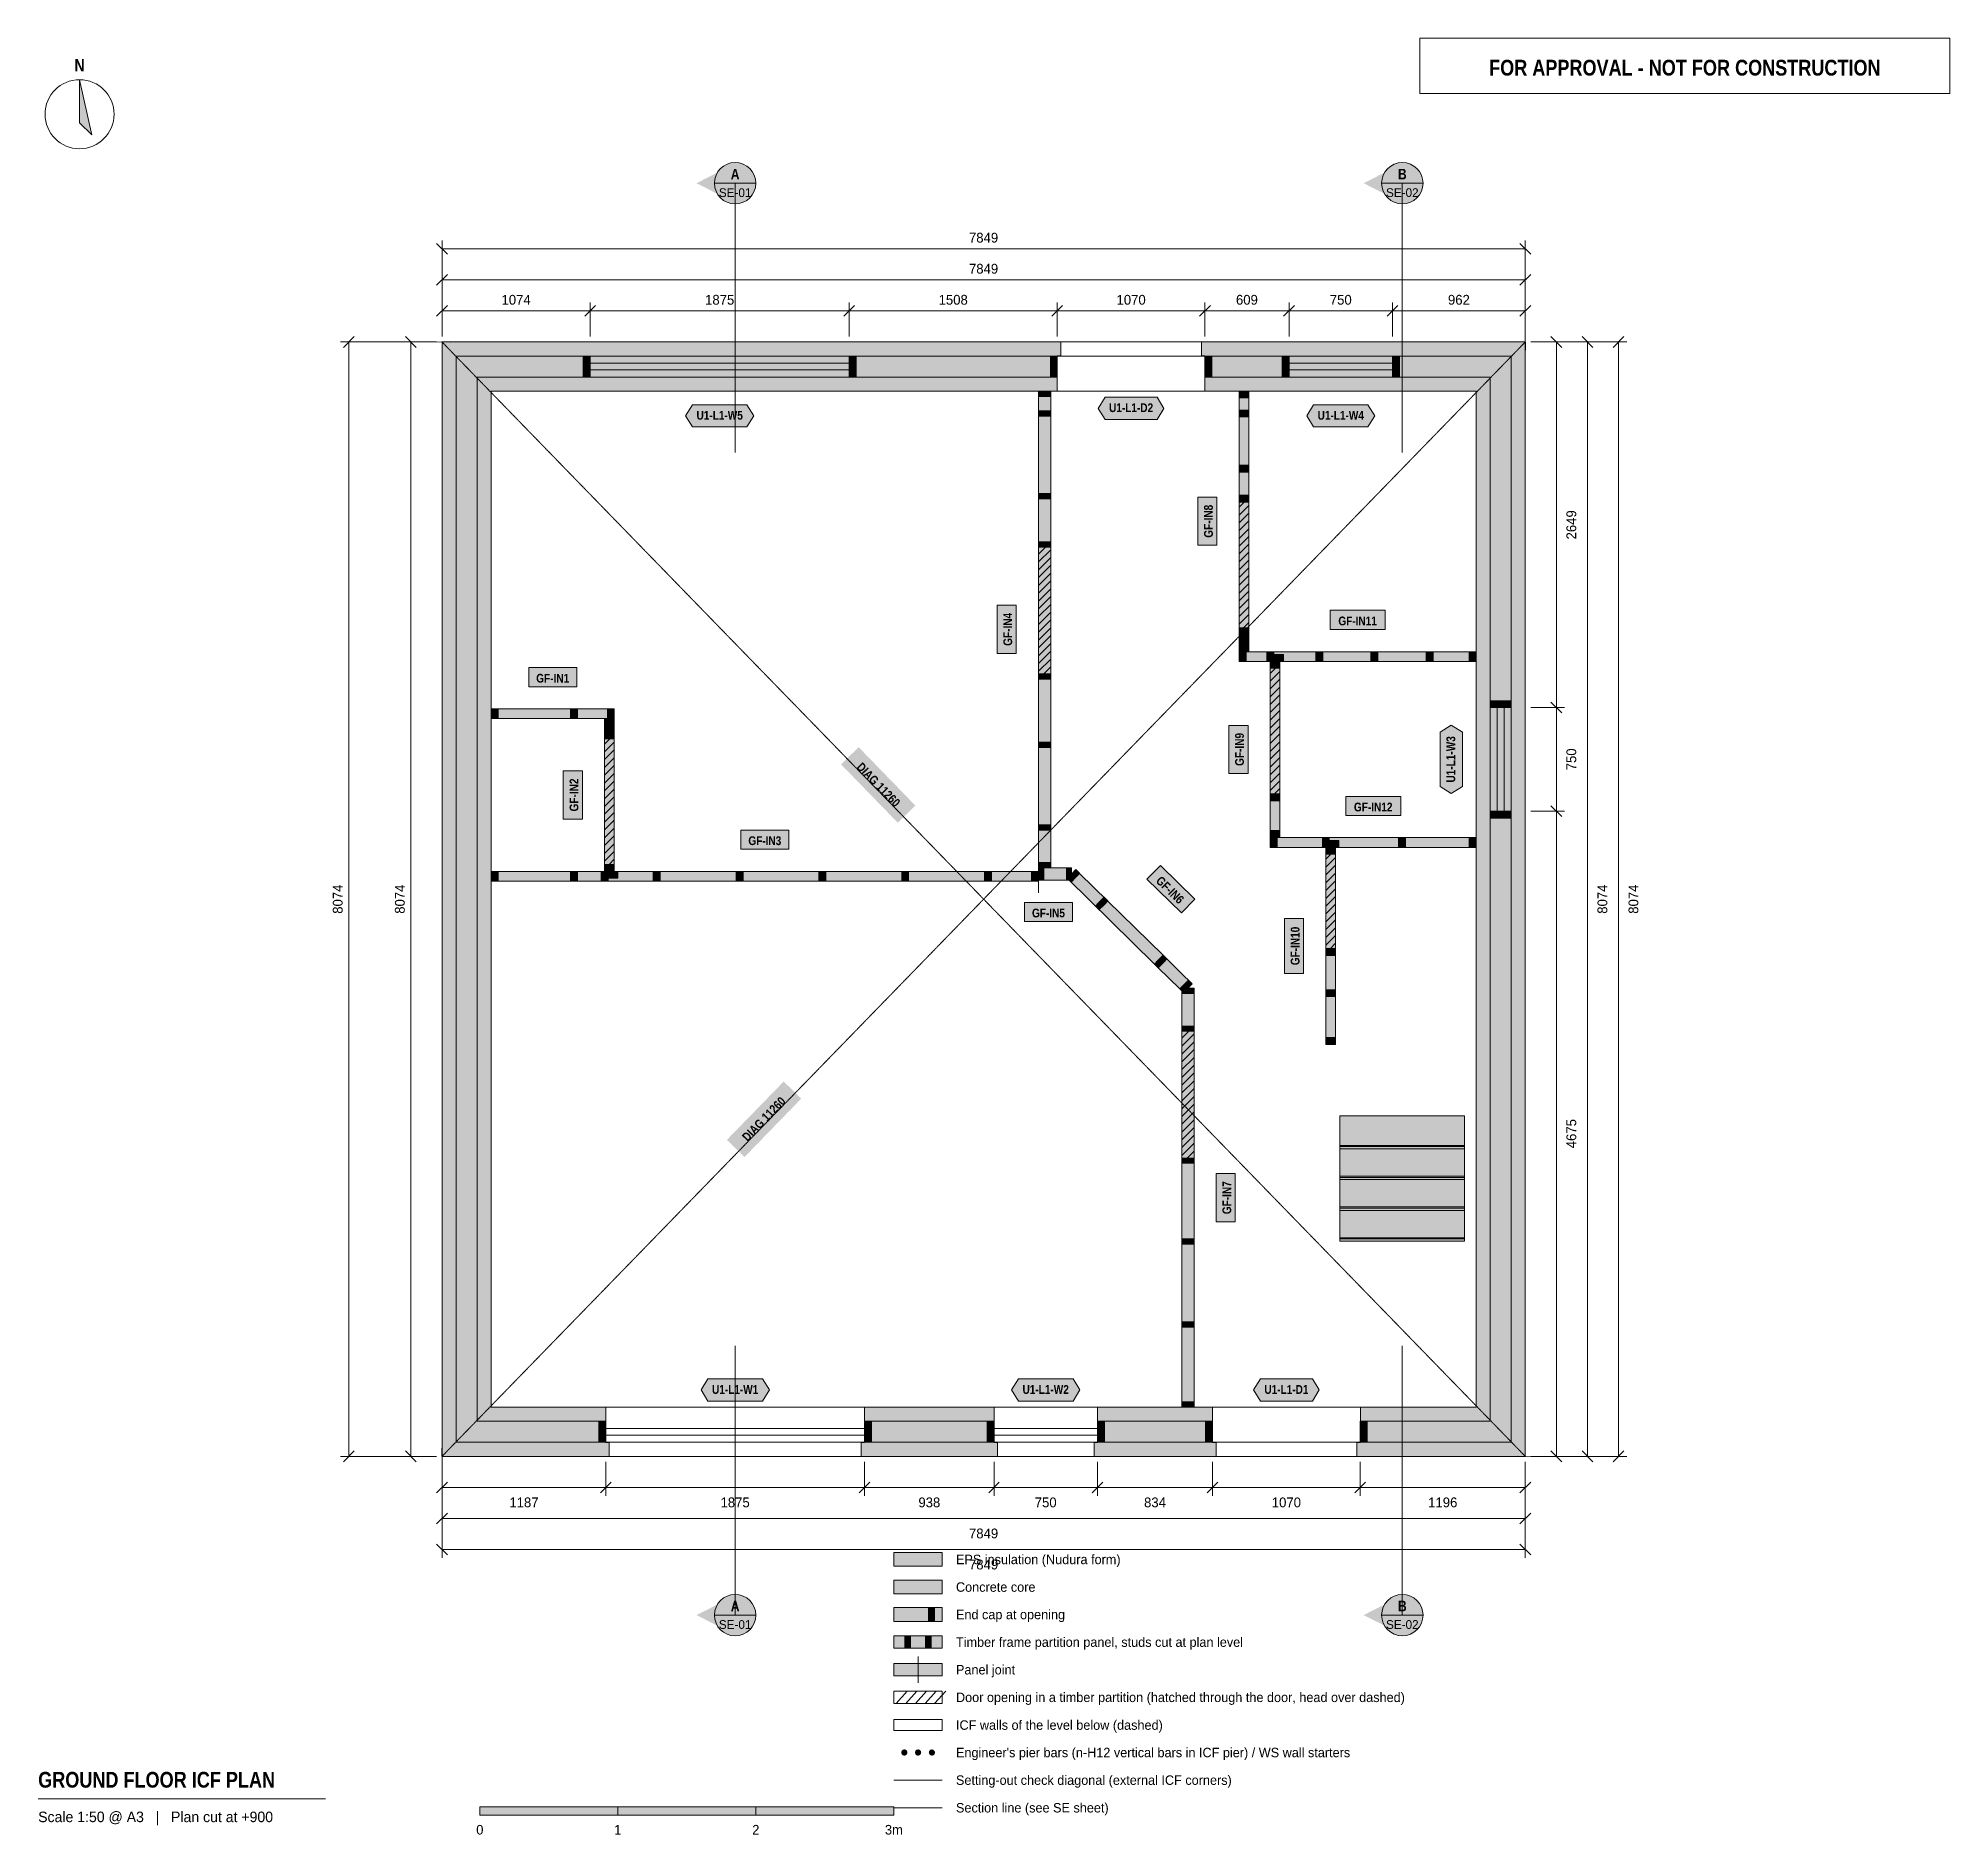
# Model space of a CAD drawing. Header units: millimetres. Extents: x -2926 to 10924, y -2741 to 10274.
import ezdxf
from ezdxf.enums import TextEntityAlignment as Align

# ---------------------------------------------------------------- set-up
doc = ezdxf.new("R2010")
doc.units = ezdxf.units.MM
doc.linetypes.add('DASHED', pattern=[1.524, 1.27, -0.254])
for name, color, linetype in [('FILL-C_9E1A1A', 7, 'Continuous'), ('FILL-C_B2B2B5', 7, 'Continuous'), ('FILL-EPS', 7, 'Continuous'), ('FILL-INK', 7, 'Continuous'), ('FILL-RED', 7, 'Continuous'), ('FILL-TEAL_DK', 7, 'Continuous'), ('FILL-TIMBER', 7, 'Continuous'), ('FILL-WHITE', 7, 'Continuous'), ('LINE-C_85297A', 7, 'Continuous'), ('LINE-C_85297A-DASH', 7, 'DASHED'), ('LINE-INK', 7, 'Continuous'), ('LINE-INK-DASH', 7, 'DASHED'), ('LINE-RED', 7, 'Continuous'), ('LINE-RED-DASH', 7, 'DASHED'), ('LINE-STEEL_GREY', 7, 'Continuous'), ('LINE-STEEL_GREY-DASH', 7, 'DASHED'), ('LINE-TEAL_DK', 7, 'Continuous'), ('LINE-TIMBER_DK', 7, 'Continuous'), ('TEXT-C_85297A', 7, 'Continuous'), ('TEXT-INK', 7, 'Continuous'), ('TEXT-RED', 7, 'Continuous'), ('TEXT-STEEL_GREY', 7, 'Continuous'), ('TEXT-TEAL_DK', 7, 'Continuous')]:
    doc.layers.add(name, color=color, linetype=linetype)
doc.styles.add('OpenSansCondensed-Bold', font='OpenSansCondensed-Bold.ttf')

msp = doc.modelspace()

# ---------------------------------------------------------------- texts
at = {"layer": 'TEXT-C_85297A', "style": 'OpenSansCondensed-Bold'}
for rotation, p in [(-45.8096, (3140, 4844)), (45.8096, (2355, 2422))]:
    msp.add_text('DIAG 11260', height=63.5, rotation=rotation, dxfattribs=at).set_placement(p, align=Align.CENTER)
at = {"layer": 'TEXT-INK', "style": 'OpenSansCondensed-Bold'}
for s, height, p in [('N', 88.9, (-2626, 10034)), ('GF-IN11', 63.5, (6634, 6021)), ('GF-IN1', 63.5, (802, 5606)), ('GF-IN12', 63.5, (6747, 4673)), ('GF-IN3', 63.5, (2339, 4429)), ('GF-IN5', 63.5, (4394, 3905))]:
    msp.add_text(s, height=height, dxfattribs=at).set_placement(p, align=Align.CENTER)
at = {"layer": 'TEXT-INK'}
for s, height, p in [('7849', 71.1, (3924, 8794)), ('7849', 71.1, (3924, 8569)), ('1074', 71.1, (537, 8344)), ('1875', 71.1, (2012, 8344)), ('1508', 71.1, (3704, 8344)), ('1070', 71.1, (4993, 8344)), ('609', 71.1, (5832, 8344)), ('750', 71.1, (6512, 8344)), ('962', 71.1, (7368, 8344)), ('1187', 71.1, (594, -369)), ('1875', 71.1, (2124, -369)), ('938', 71.1, (3531, -369)), ('750', 71.1, (4374, -369)), ('834', 71.1, (5166, -369)), ('1070', 71.1, (6118, -369)), ('1196', 71.1, (7251, -369)), ('7849', 71.1, (3924, -594)), ('7849', 71.1, (3924, -819)), ('0', 69.8, (274, -2740)), ('1', 69.8, (1274, -2740)), ('2', 69.8, (2274, -2740)), ('3m', 69.8, (3274, -2740))]:
    msp.add_text(s, height=height, dxfattribs=at).set_placement(p, align=Align.CENTER)
at = {"layer": 'TEXT-INK', "style": 'OpenSansCondensed-Bold'}
for s, rotation, p in [('GF-IN8', 90, (5585, 6775)), ('GF-IN4', 90, (4131, 5992)), ('GF-IN9', 90, (5810, 5122)), ('GF-IN2', 90, (988, 4792)), ('GF-IN6', -44.4678, (5253, 4081)), ('GF-IN10', 90, (6213, 3698)), ('GF-IN7', 90, (5718, 1874))]:
    msp.add_text(s, height=63.5, rotation=rotation, dxfattribs=at).set_placement(p, align=Align.CENTER)
at = {"layer": 'TEXT-INK'}
for s, p in [('2649', (8218, 6749)), ('750', (8218, 5050)), ('8074', (-720, 4037)), ('8074', (-270, 4037)), ('8074', (8443, 4037)), ('8074', (8668, 4037)), ('4675', (8218, 2338))]:
    msp.add_text(s, height=71.1, rotation=90, dxfattribs=at).set_placement(p, align=Align.CENTER)
for s, p in [('EPS insulation (Nudura form)', (3724, -781)), ('Concrete core', (3724, -981)), ('End cap at opening', (3724, -1180)), ('Timber frame partition panel, studs cut at plan level', (3724, -1380)), ('Panel joint', (3724, -1580)), ('Door opening in a timber partition (hatched through the door, head over dashed)', (3724, -1780)), ('ICF walls of the level below (dashed)', (3724, -1981)), ("Engineer's pier bars (n-H12 vertical bars in ICF pier) / WS wall starters", (3724, -2180)), ('Setting-out check diagonal (external ICF corners)', (3724, -2380)), ('Section line (see SE sheet)', (3724, -2580))]:
    msp.add_text(s, height=68.58, dxfattribs=at).set_placement(p)
at = {"layer": 'TEXT-INK', "style": 'OpenSansCondensed-Bold'}
msp.add_text('GROUND FLOOR ICF PLAN', height=114.3, dxfattribs=at).set_placement((-2926, -2400))
at = {"layer": 'TEXT-RED', "style": 'OpenSansCondensed-Bold'}
for s, height, p in [('FOR APPROVAL - NOT FOR CONSTRUCTION', 114.3, (9005, 10004)), ('A', 76.2, (2124, 9252)), ('B', 76.2, (6958, 9252)), ('A', 76.2, (2124, -1122)), ('B', 76.2, (6958, -1122))]:
    msp.add_text(s, height=height, dxfattribs=at).set_placement(p, align=Align.CENTER)
at = {"layer": 'TEXT-RED'}
for s, p in [('SE-01', (2124, 9124)), ('SE-02', (6958, 9124)), ('SE-01', (2124, -1250)), ('SE-02', (6958, -1250))]:
    msp.add_text(s, height=63.5, dxfattribs=at).set_placement(p, align=Align.CENTER)
at = {"layer": 'TEXT-STEEL_GREY'}
msp.add_text('Scale 1:50 @ A3   |   Plan cut at +900', height=76.2, dxfattribs=at).set_placement((-2926, -2650))
at = {"layer": 'TEXT-TEAL_DK', "style": 'OpenSansCondensed-Bold'}
for s, p in [('U1-L1-D2', (4993, 7566)), ('U1-L1-W5', (2012, 7511)), ('U1-L1-W4', (6512, 7511)), ('U1-L1-W1', (2124, 453)), ('U1-L1-W2', (4374, 453)), ('U1-L1-D1', (6118, 453))]:
    msp.add_text(s, height=63.5, dxfattribs=at).set_placement(p, align=Align.CENTER)
msp.add_text('U1-L1-W3', height=63.5, rotation=90, dxfattribs=at).set_placement((7341, 5050), align=Align.CENTER)

# ---------------------------------------------------------------- hatches: boundary and pattern name
at = {"layer": 'FILL-C_9E1A1A', "true_color": 0x9e1a1a}
h = msp.add_hatch(color=24, dxfattribs=at)
h.dxf.hatch_style = 1
h.paths.add_polyline_path([(3372, -2146), (3371, -2140), (3369, -2134), (3365, -2130), (3361, -2126), (3355, -2124), (3350, -2123), (3344, -2124), (3338, -2126), (3334, -2130), (3330, -2134), (3328, -2140), (3327, -2146), (3328, -2151), (3330, -2157), (3334, -2161), (3338, -2165), (3344, -2167), (3350, -2168), (3355, -2167), (3361, -2165), (3365, -2161), (3369, -2157), (3371, -2151)])
h = msp.add_hatch(color=24, dxfattribs=at)
h.dxf.hatch_style = 1
h.paths.add_polyline_path([(3472, -2146), (3471, -2140), (3469, -2134), (3465, -2130), (3461, -2126), (3455, -2124), (3450, -2123), (3444, -2124), (3438, -2126), (3434, -2130), (3430, -2134), (3428, -2140), (3427, -2146), (3428, -2151), (3430, -2157), (3434, -2161), (3438, -2165), (3444, -2167), (3450, -2168), (3455, -2167), (3461, -2165), (3465, -2161), (3469, -2157), (3471, -2151)])
h = msp.add_hatch(color=24, dxfattribs=at)
h.dxf.hatch_style = 1
h.paths.add_polyline_path([(3572, -2146), (3571, -2140), (3569, -2134), (3565, -2130), (3561, -2126), (3555, -2124), (3550, -2123), (3544, -2124), (3538, -2126), (3534, -2130), (3530, -2134), (3528, -2140), (3527, -2146), (3528, -2151), (3530, -2157), (3534, -2161), (3538, -2165), (3544, -2167), (3550, -2168), (3555, -2167), (3561, -2165), (3565, -2161), (3569, -2157), (3571, -2151)])
at = {"layer": 'FILL-C_B2B2B5', "true_color": 0xb2b2b5}
h = msp.add_hatch(color=253, dxfattribs=at)
h.dxf.hatch_style = 1
h.paths.add_polyline_path([(4458, 7820), (254, 7820), (254, 254), (1187, 254), (1187, 102), (102, 102), (102, 7972), (4458, 7972)])
h = msp.add_hatch(color=253, dxfattribs=at)
h.dxf.hatch_style = 1
h.paths.add_polyline_path([(5528, 7972), (7747, 7972), (7747, 102), (6654, 102), (6654, 254), (7595, 254), (7595, 7820), (5528, 7820)])
h = msp.add_hatch(color=253, dxfattribs=at)
h.dxf.hatch_style = 1
h.paths.add_polyline_path([(3062, 254), (4000, 254), (4000, 102), (3062, 102)])
h = msp.add_hatch(color=253, dxfattribs=at)
h.dxf.hatch_style = 1
h.paths.add_polyline_path([(5583, 102), (4750, 102), (4750, 254), (5583, 254)])
h = msp.add_hatch(color=253, dxfattribs=at)
h.dxf.hatch_style = 1
h.paths.add_polyline_path([(3274, -996), (3625, -996), (3625, -896), (3274, -896)])
at = {"layer": 'FILL-EPS', "true_color": 0xccffff}
h = msp.add_hatch(color=7, dxfattribs=at)
h.dxf.hatch_style = 1
h.paths.add_polyline_path([(0, 8074), (4483, 8074), (4483, 7973), (4458, 7973), (4458, 7972), (102, 7972), (102, 102), (1187, 102), (1187, 101), (1212, 101), (1212, 0), (0, 0)])
h = msp.add_hatch(color=7, dxfattribs=at)
h.dxf.hatch_style = 1
h.paths.add_polyline_path([(5528, 7973), (5503, 7973), (5503, 8074), (7849, 8074), (7849, 0), (6628, 0), (6628, 101), (6654, 101), (6654, 102), (7747, 102), (7747, 7972), (5528, 7972)])
h = msp.add_hatch(color=7, dxfattribs=at)
h.dxf.hatch_style = 1
h.paths.add_polyline_path([(4458, 7718), (356, 7718), (356, 356), (1187, 356), (1187, 254), (254, 254), (254, 7820), (4458, 7820)])
h = msp.add_hatch(color=7, dxfattribs=at)
h.dxf.hatch_style = 1
h.paths.add_polyline_path([(7493, 7718), (5528, 7718), (5528, 7820), (7595, 7820), (7595, 254), (6654, 254), (6654, 356), (7493, 356)])
h = msp.add_hatch(color=7, dxfattribs=at)
h.dxf.hatch_style = 1
h.paths.add_polyline_path([(3062, 356), (4000, 356), (4000, 254), (3062, 254)])
h = msp.add_hatch(color=7, dxfattribs=at)
h.dxf.hatch_style = 1
h.paths.add_polyline_path([(5583, 254), (4750, 254), (4750, 356), (5583, 356)])
h = msp.add_hatch(color=7, dxfattribs=at)
h.dxf.hatch_style = 1
h.paths.add_polyline_path([(4024, 101), (4024, 0), (3037, 0), (3037, 101), (3062, 101), (3062, 102), (4000, 102), (4000, 101)])
h = msp.add_hatch(color=7, dxfattribs=at)
h.dxf.hatch_style = 1
h.paths.add_polyline_path([(5583, 101), (5608, 101), (5608, 0), (4725, 0), (4725, 101), (4750, 101), (4750, 102), (5583, 102)])
h = msp.add_hatch(color=7, dxfattribs=at)
h.dxf.hatch_style = 1
h.paths.add_polyline_path([(3274, -796), (3625, -796), (3625, -696), (3274, -696)])
h = msp.add_hatch(color=7, dxfattribs=at)
h.dxf.hatch_style = 1
h.paths.add_polyline_path([(3274, -1196), (3625, -1196), (3625, -1096), (3274, -1096)])
at = {"layer": 'FILL-INK', "true_color": 0x14141a}
h = msp.add_hatch(color=250, dxfattribs=at)
h.dxf.hatch_style = 1
h.paths.add_polyline_path([(-2626, 9974), (-2538, 9574), (-2626, 9662)])
h = msp.add_hatch(color=250, dxfattribs=at)
h.dxf.hatch_style = 1
h.paths.add_polyline_path([(274, -2600), (1274, -2600), (1274, -2540), (274, -2540)])
h = msp.add_hatch(color=250, dxfattribs=at)
h.dxf.hatch_style = 1
h.paths.add_polyline_path([(2274, -2600), (3274, -2600), (3274, -2540), (2274, -2540)])
at = {"layer": 'FILL-RED', "true_color": 0xb81a1f}
h = msp.add_hatch(color=242, dxfattribs=at)
h.dxf.hatch_style = 1
h.paths.add_polyline_path([(1844, 9224), (2124, 9082), (2124, 9367)])
h = msp.add_hatch(color=242, dxfattribs=at)
h.dxf.hatch_style = 1
h.paths.add_polyline_path([(6678, 9224), (6958, 9082), (6958, 9367)])
h = msp.add_hatch(color=242, dxfattribs=at)
h.dxf.hatch_style = 1
h.paths.add_polyline_path([(1844, -1150), (2124, -1292), (2124, -1008)])
h = msp.add_hatch(color=242, dxfattribs=at)
h.dxf.hatch_style = 1
h.paths.add_polyline_path([(6678, -1150), (6958, -1292), (6958, -1008)])
at = {"layer": 'FILL-TEAL_DK', "true_color": 0x006b5c}
h = msp.add_hatch(color=126, dxfattribs=at)
h.dxf.hatch_style = 1
h.paths.add_polyline_path([(1024, 7972), (1074, 7972), (1074, 7820), (1024, 7820)])
h = msp.add_hatch(color=126, dxfattribs=at)
h.dxf.hatch_style = 1
h.paths.add_polyline_path([(2950, 7972), (3000, 7972), (3000, 7820), (2950, 7820)])
h = msp.add_hatch(color=126, dxfattribs=at)
h.dxf.hatch_style = 1
h.paths.add_polyline_path([(4408, 7972), (4458, 7972), (4458, 7820), (4408, 7820)])
h = msp.add_hatch(color=126, dxfattribs=at)
h.dxf.hatch_style = 1
h.paths.add_polyline_path([(5528, 7972), (5578, 7972), (5578, 7820), (5528, 7820)])
h = msp.add_hatch(color=126, dxfattribs=at)
h.dxf.hatch_style = 1
h.paths.add_polyline_path([(6087, 7972), (6137, 7972), (6137, 7820), (6087, 7820)])
h = msp.add_hatch(color=126, dxfattribs=at)
h.dxf.hatch_style = 1
h.paths.add_polyline_path([(6887, 7972), (6937, 7972), (6937, 7820), (6887, 7820)])
h = msp.add_hatch(color=126, dxfattribs=at)
h.dxf.hatch_style = 1
h.paths.add_polyline_path([(7595, 5475), (7747, 5475), (7747, 5425), (7595, 5425)])
h = msp.add_hatch(color=126, dxfattribs=at)
h.dxf.hatch_style = 1
h.paths.add_polyline_path([(7595, 4675), (7747, 4675), (7747, 4625), (7595, 4625)])
h = msp.add_hatch(color=126, dxfattribs=at)
h.dxf.hatch_style = 1
h.paths.add_polyline_path([(1137, 102), (1137, 254), (1187, 254), (1187, 102), (1137, 102)])
h = msp.add_hatch(color=126, dxfattribs=at)
h.dxf.hatch_style = 1
h.paths.add_polyline_path([(3062, 254), (3112, 254), (3112, 102), (3062, 102)])
h = msp.add_hatch(color=126, dxfattribs=at)
h.dxf.hatch_style = 1
h.paths.add_polyline_path([(3950, 254), (4000, 254), (4000, 102), (3950, 102)])
h = msp.add_hatch(color=126, dxfattribs=at)
h.dxf.hatch_style = 1
h.paths.add_polyline_path([(4750, 254), (4800, 254), (4800, 102), (4750, 102)])
h = msp.add_hatch(color=126, dxfattribs=at)
h.dxf.hatch_style = 1
h.paths.add_polyline_path([(5533, 254), (5583, 254), (5583, 102), (5533, 102)])
h = msp.add_hatch(color=126, dxfattribs=at)
h.dxf.hatch_style = 1
h.paths.add_polyline_path([(6653, 254), (6703, 254), (6703, 102), (6653, 102)])
h = msp.add_hatch(color=126, dxfattribs=at)
h.dxf.hatch_style = 1
h.paths.add_polyline_path([(3524, -1196), (3569, -1196), (3569, -1096), (3524, -1096)])
at = {"layer": 'FILL-TIMBER', "true_color": 0xeddbb8}
h = msp.add_hatch(color=254, dxfattribs=at)
h.dxf.hatch_style = 1
h.paths.add_polyline_path([(4411, 7718), (4411, 7695), (4411, 7680), (4376, 7680), (4322, 7680), (4322, 7703), (4322, 7718), (4357, 7718)])
h = msp.add_hatch(color=254, dxfattribs=at)
h.dxf.hatch_style = 1
h.paths.add_polyline_path([(5845, 7718), (5845, 7687), (5845, 7668), (5819, 7668), (5776, 7668), (5776, 7699), (5776, 7718), (5802, 7718)])
h = msp.add_hatch(color=254, dxfattribs=at)
h.dxf.hatch_style = 1
h.paths.add_polyline_path([(4411, 7575), (4411, 7551), (4411, 7537), (4376, 7537), (4322, 7537), (4322, 7560), (4322, 7575), (4357, 7575)])
h = msp.add_hatch(color=254, dxfattribs=at)
h.dxf.hatch_style = 1
h.paths.add_polyline_path([(5845, 7581), (5845, 7550), (5845, 7531), (5819, 7531), (5776, 7531), (5776, 7561), (5776, 7581), (5802, 7581)])
h = msp.add_hatch(color=254, dxfattribs=at)
h.dxf.hatch_style = 1
h.paths.add_polyline_path([(5845, 7181), (5845, 7150), (5845, 7131), (5819, 7131), (5776, 7131), (5776, 7161), (5776, 7181), (5802, 7181)])
h = msp.add_hatch(color=254, dxfattribs=at)
h.dxf.hatch_style = 1
h.paths.add_polyline_path([(4411, 6975), (4411, 6951), (4411, 6937), (4376, 6937), (4322, 6937), (4322, 6960), (4322, 6975), (4357, 6975)])
h = msp.add_hatch(color=254, dxfattribs=at)
h.dxf.hatch_style = 1
h.paths.add_polyline_path([(5845, 6965), (5845, 6934), (5845, 6914), (5819, 6914), (5776, 6914), (5776, 6945), (5776, 6965), (5802, 6965)])
h = msp.add_hatch(color=254, dxfattribs=at)
h.dxf.hatch_style = 1
h.paths.add_polyline_path([(4411, 6625), (4411, 6602), (4411, 6588), (4376, 6588), (4322, 6588), (4322, 6611), (4322, 6625), (4357, 6625)])
h = msp.add_hatch(color=254, dxfattribs=at)
h.dxf.hatch_style = 1
h.paths.add_polyline_path([(5845, 6004), (5845, 5974), (5845, 5955), (5819, 5955), (5776, 5955), (5776, 5985), (5776, 6004), (5802, 6004)])
h = msp.add_hatch(color=254, dxfattribs=at)
h.dxf.hatch_style = 1
h.paths.add_polyline_path([(5845, 5882), (5845, 5852), (5845, 5832), (5819, 5832), (5776, 5832), (5776, 5863), (5776, 5882), (5802, 5882)])
h = msp.add_hatch(color=254, dxfattribs=at)
h.dxf.hatch_style = 1
h.paths.add_polyline_path([(5826, 5760), (5795, 5760), (5776, 5760), (5776, 5787), (5776, 5830), (5806, 5830), (5826, 5830), (5826, 5804)])
h = msp.add_hatch(color=254, dxfattribs=at)
h.dxf.hatch_style = 1
h.paths.add_polyline_path([(6026, 5760), (5995, 5760), (5976, 5760), (5976, 5787), (5976, 5830), (6006, 5830), (6026, 5830), (6026, 5804)])
h = msp.add_hatch(color=254, dxfattribs=at)
h.dxf.hatch_style = 1
h.paths.add_polyline_path([(6381, 5760), (6350, 5760), (6331, 5760), (6331, 5787), (6331, 5830), (6361, 5830), (6381, 5830), (6381, 5804)])
h = msp.add_hatch(color=254, dxfattribs=at)
h.dxf.hatch_style = 1
h.paths.add_polyline_path([(6781, 5760), (6750, 5760), (6731, 5760), (6731, 5787), (6731, 5830), (6761, 5830), (6781, 5830), (6781, 5804)])
h = msp.add_hatch(color=254, dxfattribs=at)
h.dxf.hatch_style = 1
h.paths.add_polyline_path([(7181, 5760), (7150, 5760), (7131, 5760), (7131, 5787), (7131, 5830), (7161, 5830), (7181, 5830), (7181, 5804)])
h = msp.add_hatch(color=254, dxfattribs=at)
h.dxf.hatch_style = 1
h.paths.add_polyline_path([(7493, 5760), (7462, 5760), (7443, 5760), (7443, 5787), (7443, 5830), (7474, 5830), (7493, 5830), (7493, 5804)])
h = msp.add_hatch(color=254, dxfattribs=at)
h.dxf.hatch_style = 1
h.paths.add_polyline_path([(6070, 5759), (6070, 5729), (6070, 5710), (6044, 5710), (6000, 5710), (6000, 5740), (6000, 5759), (6027, 5759)])
h = msp.add_hatch(color=254, dxfattribs=at)
h.dxf.hatch_style = 1
h.paths.add_polyline_path([(6096, 5760), (6052, 5760), (6026, 5760), (6026, 5780), (6026, 5810), (6069, 5810), (6096, 5810), (6096, 5791)])
h = msp.add_hatch(color=254, dxfattribs=at)
h.dxf.hatch_style = 1
h.paths.add_polyline_path([(4411, 5669), (4411, 5646), (4411, 5631), (4376, 5631), (4322, 5631), (4322, 5655), (4322, 5669), (4357, 5669)])
h = msp.add_hatch(color=254, dxfattribs=at)
h.dxf.hatch_style = 1
h.paths.add_polyline_path([(406, 5346), (375, 5346), (356, 5346), (356, 5372), (356, 5415), (387, 5415), (406, 5415), (406, 5389)])
h = msp.add_hatch(color=254, dxfattribs=at)
h.dxf.hatch_style = 1
h.paths.add_polyline_path([(981, 5346), (950, 5346), (931, 5346), (931, 5372), (931, 5415), (961, 5415), (981, 5415), (981, 5389)])
h = msp.add_hatch(color=254, dxfattribs=at)
h.dxf.hatch_style = 1
h.paths.add_polyline_path([(1248, 5346), (1218, 5346), (1199, 5346), (1199, 5372), (1199, 5415), (1229, 5415), (1248, 5415), (1248, 5389)])
h = msp.add_hatch(color=254, dxfattribs=at)
h.dxf.hatch_style = 1
h.paths.add_polyline_path([(1248, 5343), (1248, 5313), (1248, 5293), (1222, 5293), (1178, 5293), (1178, 5324), (1178, 5343), (1205, 5343)])
h = msp.add_hatch(color=254, dxfattribs=at)
h.dxf.hatch_style = 1
h.paths.add_polyline_path([(1248, 5249), (1248, 5218), (1248, 5198), (1222, 5198), (1178, 5198), (1178, 5229), (1178, 5249), (1205, 5249)])
h = msp.add_hatch(color=254, dxfattribs=at)
h.dxf.hatch_style = 1
h.paths.add_polyline_path([(4411, 5175), (4411, 5151), (4411, 5137), (4376, 5137), (4322, 5137), (4322, 5160), (4322, 5175), (4357, 5175)])
h = msp.add_hatch(color=254, dxfattribs=at)
h.dxf.hatch_style = 1
h.paths.add_polyline_path([(6070, 4800), (6070, 4770), (6070, 4750), (6044, 4750), (6000, 4750), (6000, 4781), (6000, 4800), (6027, 4800)])
h = msp.add_hatch(color=254, dxfattribs=at)
h.dxf.hatch_style = 1
h.paths.add_polyline_path([(4411, 4575), (4411, 4551), (4411, 4537), (4376, 4537), (4322, 4537), (4322, 4560), (4322, 4575), (4357, 4575)])
h = msp.add_hatch(color=254, dxfattribs=at)
h.dxf.hatch_style = 1
h.paths.add_polyline_path([(6070, 4534), (6070, 4504), (6070, 4484), (6044, 4484), (6000, 4484), (6000, 4515), (6000, 4534), (6027, 4534)])
h = msp.add_hatch(color=254, dxfattribs=at)
h.dxf.hatch_style = 1
h.paths.add_polyline_path([(6051, 4412), (6020, 4412), (6000, 4412), (6000, 4439), (6000, 4483), (6031, 4483), (6051, 4483), (6051, 4456)])
h = msp.add_hatch(color=254, dxfattribs=at)
h.dxf.hatch_style = 1
h.paths.add_polyline_path([(6429, 4412), (6398, 4412), (6379, 4412), (6379, 4439), (6379, 4483), (6410, 4483), (6429, 4483), (6429, 4456)])
h = msp.add_hatch(color=254, dxfattribs=at)
h.dxf.hatch_style = 1
h.paths.add_polyline_path([(6499, 4412), (6456, 4412), (6429, 4412), (6429, 4432), (6429, 4462), (6472, 4462), (6499, 4462), (6499, 4443)])
h = msp.add_hatch(color=254, dxfattribs=at)
h.dxf.hatch_style = 1
h.paths.add_polyline_path([(6981, 4412), (6950, 4412), (6931, 4412), (6931, 4439), (6931, 4483), (6961, 4483), (6981, 4483), (6981, 4456)])
h = msp.add_hatch(color=254, dxfattribs=at)
h.dxf.hatch_style = 1
h.paths.add_polyline_path([(7493, 4412), (7462, 4412), (7443, 4412), (7443, 4439), (7443, 4483), (7474, 4483), (7493, 4483), (7493, 4456)])
h = msp.add_hatch(color=254, dxfattribs=at)
h.dxf.hatch_style = 1
h.paths.add_polyline_path([(4411, 4303), (4411, 4280), (4411, 4265), (4376, 4265), (4322, 4265), (4322, 4289), (4322, 4303), (4357, 4303)])
h = msp.add_hatch(color=254, dxfattribs=at)
h.dxf.hatch_style = 1
h.paths.add_polyline_path([(6474, 4381), (6474, 4362), (6447, 4362), (6404, 4362), (6404, 4392), (6404, 4410), (6431, 4410), (6474, 4410)])
h = msp.add_hatch(color=254, dxfattribs=at)
h.dxf.hatch_style = 1
h.paths.add_polyline_path([(406, 4168), (375, 4168), (356, 4168), (356, 4195), (356, 4238), (387, 4238), (406, 4238), (406, 4212)])
h = msp.add_hatch(color=254, dxfattribs=at)
h.dxf.hatch_style = 1
h.paths.add_polyline_path([(981, 4168), (950, 4168), (931, 4168), (931, 4195), (931, 4238), (961, 4238), (981, 4238), (981, 4212)])
h = msp.add_hatch(color=254, dxfattribs=at)
h.dxf.hatch_style = 1
h.paths.add_polyline_path([(1204, 4168), (1173, 4168), (1154, 4168), (1154, 4195), (1154, 4238), (1184, 4238), (1204, 4238), (1204, 4212)])
h = msp.add_hatch(color=254, dxfattribs=at)
h.dxf.hatch_style = 1
h.paths.add_polyline_path([(1248, 4288), (1248, 4259), (1248, 4240), (1222, 4240), (1178, 4240), (1178, 4270), (1178, 4288), (1205, 4288)])
h = msp.add_hatch(color=254, dxfattribs=at)
h.dxf.hatch_style = 1
h.paths.add_polyline_path([(1274, 4188), (1230, 4188), (1204, 4188), (1204, 4208), (1204, 4238), (1247, 4238), (1274, 4238), (1274, 4219)])
h = msp.add_hatch(color=254, dxfattribs=at)
h.dxf.hatch_style = 1
h.paths.add_polyline_path([(1581, 4168), (1550, 4168), (1531, 4168), (1531, 4195), (1531, 4238), (1561, 4238), (1581, 4238), (1581, 4212)])
h = msp.add_hatch(color=254, dxfattribs=at)
h.dxf.hatch_style = 1
h.paths.add_polyline_path([(2181, 4168), (2150, 4168), (2131, 4168), (2131, 4195), (2131, 4238), (2161, 4238), (2181, 4238), (2181, 4212)])
h = msp.add_hatch(color=254, dxfattribs=at)
h.dxf.hatch_style = 1
h.paths.add_polyline_path([(2781, 4168), (2750, 4168), (2731, 4168), (2731, 4195), (2731, 4238), (2761, 4238), (2781, 4238), (2781, 4212)])
h = msp.add_hatch(color=254, dxfattribs=at)
h.dxf.hatch_style = 1
h.paths.add_polyline_path([(3381, 4168), (3350, 4168), (3331, 4168), (3331, 4195), (3331, 4238), (3361, 4238), (3381, 4238), (3381, 4212)])
h = msp.add_hatch(color=254, dxfattribs=at)
h.dxf.hatch_style = 1
h.paths.add_polyline_path([(3981, 4168), (3950, 4168), (3931, 4168), (3931, 4195), (3931, 4238), (3961, 4238), (3981, 4238), (3981, 4212)])
h = msp.add_hatch(color=254, dxfattribs=at)
h.dxf.hatch_style = 1
h.paths.add_polyline_path([(4322, 4168), (4291, 4168), (4272, 4168), (4272, 4195), (4272, 4238), (4303, 4238), (4322, 4238), (4322, 4212)])
h = msp.add_hatch(color=254, dxfattribs=at)
h.dxf.hatch_style = 1
h.paths.add_polyline_path([(4360, 4174), (4337, 4174), (4322, 4174), (4322, 4209), (4322, 4264), (4345, 4264), (4360, 4264), (4360, 4229)])
h = msp.add_hatch(color=254, dxfattribs=at)
h.dxf.hatch_style = 1
h.paths.add_polyline_path([(4562, 4174), (4539, 4174), (4524, 4174), (4524, 4209), (4524, 4264), (4547, 4264), (4562, 4264), (4562, 4229)])
h = msp.add_hatch(color=254, dxfattribs=at)
h.dxf.hatch_style = 1
h.paths.add_polyline_path([(4558, 4161), (4542, 4177), (4531, 4187), (4555, 4212), (4593, 4251), (4610, 4235), (4620, 4224), (4596, 4199)])
h = msp.add_hatch(color=254, dxfattribs=at)
h.dxf.hatch_style = 1
h.paths.add_polyline_path([(4762, 3961), (4745, 3977), (4735, 3987), (4759, 4012), (4797, 4051), (4814, 4035), (4824, 4024), (4800, 3999)])
h = msp.add_hatch(color=254, dxfattribs=at)
h.dxf.hatch_style = 1
h.paths.add_polyline_path([(5190, 3540), (5173, 3557), (5163, 3567), (5187, 3592), (5225, 3631), (5242, 3614), (5252, 3604), (5228, 3579)])
h = msp.add_hatch(color=254, dxfattribs=at)
h.dxf.hatch_style = 1
h.paths.add_polyline_path([(6474, 3656), (6474, 3630), (6437, 3630), (6404, 3630), (6404, 3654), (6404, 3680), (6440, 3680), (6474, 3680)])
h = msp.add_hatch(color=254, dxfattribs=at)
h.dxf.hatch_style = 1
h.paths.add_polyline_path([(5373, 3360), (5357, 3377), (5346, 3387), (5371, 3412), (5409, 3451), (5425, 3434), (5436, 3424), (5411, 3399)])
h = msp.add_hatch(color=254, dxfattribs=at)
h.dxf.hatch_style = 1
h.paths.add_polyline_path([(5449, 3392), (5449, 3369), (5449, 3354), (5414, 3354), (5360, 3354), (5360, 3377), (5360, 3392), (5395, 3392)])
h = msp.add_hatch(color=254, dxfattribs=at)
h.dxf.hatch_style = 1
h.paths.add_polyline_path([(6474, 3361), (6474, 3331), (6430, 3331), (6404, 3331), (6404, 3349), (6404, 3381), (6447, 3381), (6474, 3381)])
h = msp.add_hatch(color=254, dxfattribs=at)
h.dxf.hatch_style = 1
h.paths.add_polyline_path([(5449, 3118), (5449, 3094), (5449, 3080), (5414, 3080), (5360, 3080), (5360, 3103), (5360, 3118), (5395, 3118)])
h = msp.add_hatch(color=254, dxfattribs=at)
h.dxf.hatch_style = 1
h.paths.add_polyline_path([(6474, 3025), (6474, 2985), (6416, 2985), (6404, 2985), (6404, 2994), (6404, 3035), (6459, 3035), (6474, 3035)])
h = msp.add_hatch(color=254, dxfattribs=at)
h.dxf.hatch_style = 1
h.paths.add_polyline_path([(5449, 2161), (5449, 2138), (5449, 2124), (5414, 2124), (5360, 2124), (5360, 2147), (5360, 2161), (5395, 2161)])
h = msp.add_hatch(color=254, dxfattribs=at)
h.dxf.hatch_style = 1
h.paths.add_polyline_path([(5449, 1575), (5449, 1551), (5449, 1537), (5414, 1537), (5360, 1537), (5360, 1560), (5360, 1575), (5395, 1575)])
h = msp.add_hatch(color=254, dxfattribs=at)
h.dxf.hatch_style = 1
h.paths.add_polyline_path([(5449, 975), (5449, 951), (5449, 937), (5414, 937), (5360, 937), (5360, 960), (5360, 975), (5395, 975)])
h = msp.add_hatch(color=254, dxfattribs=at)
h.dxf.hatch_style = 1
h.paths.add_polyline_path([(5449, 394), (5449, 371), (5449, 356), (5414, 356), (5360, 356), (5360, 379), (5360, 394), (5395, 394)])
h = msp.add_hatch(color=254, dxfattribs=at)
h.dxf.hatch_style = 1
h.paths.add_polyline_path([(3354, -1390), (3395, -1390), (3395, -1300), (3354, -1300)])
h = msp.add_hatch(color=254, dxfattribs=at)
h.dxf.hatch_style = 1
h.paths.add_polyline_path([(3504, -1390), (3545, -1390), (3545, -1300), (3504, -1300)])
at = {"layer": 'FILL-WHITE', "true_color": 0xffffff}
h = msp.add_hatch(color=7, dxfattribs=at)
h.dxf.hatch_style = 1
h.paths.add_polyline_path([(2274, 9224), (2269, 9263), (2254, 9299), (2230, 9330), (2199, 9354), (2163, 9369), (2124, 9374), (2085, 9369), (2049, 9354), (2018, 9330), (1994, 9299), (1979, 9263), (1974, 9224), (1979, 9185), (1994, 9149), (2018, 9118), (2049, 9094), (2085, 9079), (2124, 9074), (2163, 9079), (2199, 9094), (2230, 9118), (2254, 9149), (2269, 9185)])
h = msp.add_hatch(color=7, dxfattribs=at)
h.dxf.hatch_style = 1
h.paths.add_polyline_path([(7108, 9224), (7103, 9263), (7088, 9299), (7064, 9330), (7033, 9354), (6997, 9369), (6958, 9374), (6919, 9369), (6883, 9354), (6852, 9330), (6828, 9299), (6813, 9263), (6808, 9224), (6813, 9185), (6828, 9149), (6852, 9118), (6883, 9094), (6919, 9079), (6958, 9074), (6997, 9079), (7033, 9094), (7064, 9118), (7088, 9149), (7103, 9185)])
h = msp.add_hatch(color=7, dxfattribs=at)
h.dxf.hatch_style = 1
h.paths.add_polyline_path([(1765, 7538), (1815, 7618), (2209, 7618), (2259, 7538), (2209, 7458), (1815, 7458)])
at = {"layer": 'FILL-WHITE', "true_color": 0xfaf5e8}
h = msp.add_hatch(color=7, dxfattribs=at)
h.dxf.hatch_style = 1
h.paths.add_polyline_path([(4411, 6588), (4376, 6588), (4322, 6588), (4322, 6611), (4322, 6625), (4322, 6937), (4322, 6960), (4322, 6975), (4322, 7537), (4322, 7560), (4322, 7575), (4322, 7680), (4322, 7703), (4322, 7718), (4357, 7718), (4411, 7718), (4411, 7695), (4411, 7680), (4411, 7575), (4411, 7551), (4411, 7537), (4411, 6975), (4411, 6951), (4411, 6937), (4411, 6625), (4411, 6602)])
at = {"layer": 'FILL-WHITE', "true_color": 0xffffff}
h = msp.add_hatch(color=7, dxfattribs=at)
h.dxf.hatch_style = 1
h.paths.add_polyline_path([(4755, 7593), (4805, 7673), (5181, 7673), (5231, 7593), (5181, 7513), (4805, 7513)])
at = {"layer": 'FILL-WHITE', "true_color": 0xfaf5e8}
h = msp.add_hatch(color=7, dxfattribs=at)
h.dxf.hatch_style = 1
h.paths.add_polyline_path([(5819, 6914), (5776, 6914), (5776, 6945), (5776, 6965), (5776, 7131), (5776, 7161), (5776, 7181), (5776, 7531), (5776, 7561), (5776, 7581), (5776, 7668), (5776, 7699), (5776, 7718), (5802, 7718), (5845, 7718), (5845, 7687), (5845, 7668), (5845, 7581), (5845, 7550), (5845, 7531), (5845, 7181), (5845, 7150), (5845, 7131), (5845, 6965), (5845, 6934), (5845, 6914)])
at = {"layer": 'FILL-WHITE', "true_color": 0xffffff}
h = msp.add_hatch(color=7, dxfattribs=at)
h.dxf.hatch_style = 1
h.paths.add_polyline_path([(6265, 7538), (6315, 7618), (6709, 7618), (6759, 7538), (6709, 7458), (6315, 7458)])
h = msp.add_hatch(color=7, dxfattribs=at)
h.dxf.hatch_style = 1
h.paths.add_polyline_path([(5615, 6601), (5615, 6950), (5476, 6950), (5476, 6601)])
h = msp.add_hatch(color=7, dxfattribs=at)
h.dxf.hatch_style = 1
h.paths.add_polyline_path([(5776, 6004), (5776, 6914), (5845, 6914), (5845, 6004)])
h = msp.add_hatch(color=7, dxfattribs=at)
h.dxf.hatch_style = 1
h.paths.add_polyline_path([(4322, 5669), (4322, 6588), (4411, 6588), (4411, 5669)])
h = msp.add_hatch(color=7, dxfattribs=at)
h.dxf.hatch_style = 1
h.paths.add_polyline_path([(4161, 5817), (4161, 6166), (4023, 6166), (4023, 5817)])
h = msp.add_hatch(color=7, dxfattribs=at)
h.dxf.hatch_style = 1
h.paths.add_polyline_path([(6435, 5991), (6833, 5991), (6833, 6130), (6435, 6130)])
at = {"layer": 'FILL-WHITE', "true_color": 0xfaf5e8}
h = msp.add_hatch(color=7, dxfattribs=at)
h.dxf.hatch_style = 1
h.paths.add_polyline_path([(5819, 5832), (5776, 5832), (5776, 5863), (5776, 5882), (5776, 5955), (5776, 5985), (5776, 6004), (5802, 6004), (5845, 6004), (5845, 5974), (5845, 5955), (5845, 5882), (5845, 5852), (5845, 5832)])
h = msp.add_hatch(color=7, dxfattribs=at)
h.dxf.hatch_style = 1
h.paths.add_polyline_path([(5995, 5760), (5976, 5760), (5826, 5760), (5795, 5760), (5776, 5760), (5776, 5787), (5776, 5830), (5806, 5830), (5826, 5830), (5976, 5830), (6006, 5830), (6026, 5830), (6331, 5830), (6361, 5830), (6381, 5830), (6731, 5830), (6761, 5830), (6781, 5830), (7131, 5830), (7161, 5830), (7181, 5830), (7443, 5830), (7474, 5830), (7493, 5830), (7493, 5804), (7493, 5760), (7462, 5760), (7443, 5760), (7181, 5760), (7150, 5760), (7131, 5760), (6781, 5760), (6750, 5760), (6731, 5760), (6381, 5760), (6350, 5760), (6331, 5760), (6096, 5760), (6052, 5760), (6026, 5760)])
at = {"layer": 'FILL-WHITE', "true_color": 0xffffff}
h = msp.add_hatch(color=7, dxfattribs=at)
h.dxf.hatch_style = 1
h.paths.add_polyline_path([(628, 5576), (977, 5576), (977, 5715), (628, 5715)])
at = {"layer": 'FILL-WHITE', "true_color": 0xfaf5e8}
h = msp.add_hatch(color=7, dxfattribs=at)
h.dxf.hatch_style = 1
h.paths.add_polyline_path([(6000, 5740), (6000, 5759), (6027, 5759), (6070, 5759), (6070, 5729), (6070, 5710), (6044, 5710), (6000, 5710)])
at = {"layer": 'FILL-WHITE', "true_color": 0xffffff}
h = msp.add_hatch(color=7, dxfattribs=at)
h.dxf.hatch_style = 1
h.paths.add_polyline_path([(6000, 4800), (6000, 5710), (6070, 5710), (6070, 4800)])
at = {"layer": 'FILL-WHITE', "true_color": 0xfaf5e8}
h = msp.add_hatch(color=7, dxfattribs=at)
h.dxf.hatch_style = 1
h.paths.add_polyline_path([(4411, 4265), (4376, 4265), (4322, 4265), (4322, 4289), (4322, 4303), (4322, 4537), (4322, 4560), (4322, 4575), (4322, 5137), (4322, 5160), (4322, 5175), (4322, 5631), (4322, 5655), (4322, 5669), (4357, 5669), (4411, 5669), (4411, 5646), (4411, 5631), (4411, 5175), (4411, 5151), (4411, 5137), (4411, 4575), (4411, 4551), (4411, 4537), (4411, 4303), (4411, 4280)])
h = msp.add_hatch(color=7, dxfattribs=at)
h.dxf.hatch_style = 1
h.paths.add_polyline_path([(356, 5346), (356, 5372), (356, 5415), (387, 5415), (406, 5415), (931, 5415), (961, 5415), (981, 5415), (1199, 5415), (1229, 5415), (1248, 5415), (1248, 5389), (1248, 5346), (1218, 5346), (1199, 5346), (981, 5346), (950, 5346), (931, 5346), (406, 5346), (375, 5346)])
h = msp.add_hatch(color=7, dxfattribs=at)
h.dxf.hatch_style = 1
h.paths.add_polyline_path([(1248, 5198), (1222, 5198), (1178, 5198), (1178, 5229), (1178, 5249), (1178, 5293), (1178, 5324), (1178, 5343), (1205, 5343), (1248, 5343), (1248, 5313), (1248, 5293), (1248, 5249), (1248, 5218)])
at = {"layer": 'FILL-WHITE', "true_color": 0xffffff}
h = msp.add_hatch(color=7, dxfattribs=at)
h.dxf.hatch_style = 1
h.paths.add_polyline_path([(5840, 4947), (5840, 5296), (5701, 5296), (5701, 4947)])
h = msp.add_hatch(color=7, dxfattribs=at)
h.dxf.hatch_style = 1
h.paths.add_polyline_path([(7313, 4803), (7233, 4853), (7233, 5247), (7313, 5297), (7393, 5247), (7393, 4853)])
h = msp.add_hatch(color=7, dxfattribs=at)
h.dxf.hatch_style = 1
h.paths.add_polyline_path([(1178, 4288), (1178, 5198), (1248, 5198), (1248, 4288)])
h = msp.add_hatch(color=7, dxfattribs=at)
h.dxf.hatch_style = 1
h.paths.add_polyline_path([(2891, 5014), (3302, 4591), (3430, 4715), (3019, 5138)])
h = msp.add_hatch(color=7, dxfattribs=at)
h.dxf.hatch_style = 1
h.paths.add_polyline_path([(1018, 4617), (1018, 4967), (879, 4967), (879, 4617)])
at = {"layer": 'FILL-WHITE', "true_color": 0xfaf5e8}
h = msp.add_hatch(color=7, dxfattribs=at)
h.dxf.hatch_style = 1
h.paths.add_polyline_path([(6070, 4484), (6044, 4484), (6000, 4484), (6000, 4515), (6000, 4534), (6000, 4750), (6000, 4781), (6000, 4800), (6027, 4800), (6070, 4800), (6070, 4770), (6070, 4750), (6070, 4534), (6070, 4504)])
at = {"layer": 'FILL-WHITE', "true_color": 0xffffff}
h = msp.add_hatch(color=7, dxfattribs=at)
h.dxf.hatch_style = 1
h.paths.add_polyline_path([(6548, 4643), (6946, 4643), (6946, 4782), (6548, 4782)])
h = msp.add_hatch(color=7, dxfattribs=at)
h.dxf.hatch_style = 1
h.paths.add_polyline_path([(2164, 4399), (2514, 4399), (2514, 4538), (2164, 4538)])
at = {"layer": 'FILL-WHITE', "true_color": 0xfaf5e8}
h = msp.add_hatch(color=7, dxfattribs=at)
h.dxf.hatch_style = 1
h.paths.add_polyline_path([(6429, 4412), (6398, 4412), (6379, 4412), (6051, 4412), (6020, 4412), (6000, 4412), (6000, 4439), (6000, 4483), (6031, 4483), (6051, 4483), (6379, 4483), (6410, 4483), (6429, 4483), (6931, 4483), (6961, 4483), (6981, 4483), (7443, 4483), (7474, 4483), (7493, 4483), (7493, 4456), (7493, 4412), (7462, 4412), (7443, 4412), (6981, 4412), (6950, 4412), (6931, 4412), (6499, 4412), (6456, 4412)])
h = msp.add_hatch(color=7, dxfattribs=at)
h.dxf.hatch_style = 1
h.paths.add_polyline_path([(6404, 4392), (6404, 4410), (6431, 4410), (6474, 4410), (6474, 4381), (6474, 4362), (6447, 4362), (6404, 4362)])
at = {"layer": 'FILL-WHITE', "true_color": 0xffffff}
h = msp.add_hatch(color=7, dxfattribs=at)
h.dxf.hatch_style = 1
h.paths.add_polyline_path([(6404, 3680), (6404, 4362), (6474, 4362), (6474, 3680)])
at = {"layer": 'FILL-WHITE', "true_color": 0xfaf5e8}
h = msp.add_hatch(color=7, dxfattribs=at)
h.dxf.hatch_style = 1
h.paths.add_polyline_path([(356, 4195), (356, 4238), (387, 4238), (406, 4238), (931, 4238), (961, 4238), (981, 4238), (1154, 4238), (1184, 4238), (1204, 4238), (1247, 4238), (1274, 4238), (1531, 4238), (1561, 4238), (1581, 4238), (2131, 4238), (2161, 4238), (2181, 4238), (2731, 4238), (2761, 4238), (2781, 4238), (3331, 4238), (3361, 4238), (3381, 4238), (3931, 4238), (3961, 4238), (3981, 4238), (4272, 4238), (4303, 4238), (4322, 4238), (4322, 4212), (4322, 4168), (4291, 4168), (4272, 4168), (3981, 4168), (3950, 4168), (3931, 4168), (3381, 4168), (3350, 4168), (3331, 4168), (2781, 4168), (2750, 4168), (2731, 4168), (2181, 4168), (2150, 4168), (2131, 4168), (1581, 4168), (1550, 4168), (1531, 4168), (1204, 4168), (1173, 4168), (1154, 4168), (981, 4168), (950, 4168), (931, 4168), (406, 4168), (375, 4168), (356, 4168)])
h = msp.add_hatch(color=7, dxfattribs=at)
h.dxf.hatch_style = 1
h.paths.add_polyline_path([(1178, 4270), (1178, 4288), (1205, 4288), (1248, 4288), (1248, 4259), (1248, 4240), (1222, 4240), (1178, 4240)])
h = msp.add_hatch(color=7, dxfattribs=at)
h.dxf.hatch_style = 1
h.paths.add_polyline_path([(4337, 4174), (4322, 4174), (4322, 4209), (4322, 4264), (4345, 4264), (4360, 4264), (4524, 4264), (4547, 4264), (4562, 4264), (4562, 4229), (4562, 4174), (4539, 4174), (4524, 4174), (4360, 4174)])
h = msp.add_hatch(color=7, dxfattribs=at)
h.dxf.hatch_style = 1
h.paths.add_polyline_path([(5346, 3387), (5346, 3387), (5190, 3540), (5190, 3540), (5173, 3557), (5163, 3567), (5163, 3567), (4531, 4187), (4593, 4251), (4593, 4251), (4618, 4226), (4620, 4224), (4620, 4224), (5225, 3631), (5225, 3631), (5239, 3617), (5243, 3613), (5252, 3604), (5252, 3604), (5354, 3504), (5436, 3424), (5373, 3360), (5373, 3360), (5348, 3385)])
at = {"layer": 'FILL-WHITE', "true_color": 0xffffff}
h = msp.add_hatch(color=7, dxfattribs=at)
h.dxf.hatch_style = 1
h.paths.add_polyline_path([(5108, 4182), (5357, 3937), (5454, 4036), (5205, 4280)])
h = msp.add_hatch(color=7, dxfattribs=at)
h.dxf.hatch_style = 1
h.paths.add_polyline_path([(4220, 3875), (4569, 3875), (4569, 4014), (4220, 4014)])
h = msp.add_hatch(color=7, dxfattribs=at)
h.dxf.hatch_style = 1
h.paths.add_polyline_path([(6243, 3499), (6243, 3897), (6105, 3897), (6105, 3499)])
at = {"layer": 'FILL-WHITE', "true_color": 0xfaf5e8}
h = msp.add_hatch(color=7, dxfattribs=at)
h.dxf.hatch_style = 1
h.paths.add_polyline_path([(6416, 2985), (6404, 2985), (6404, 2994), (6404, 3035), (6404, 3331), (6404, 3349), (6404, 3381), (6404, 3630), (6404, 3654), (6404, 3680), (6440, 3680), (6474, 3680), (6474, 3656), (6474, 3630), (6474, 3381), (6474, 3361), (6474, 3331), (6474, 3035), (6474, 3025), (6474, 2985)])
h = msp.add_hatch(color=7, dxfattribs=at)
h.dxf.hatch_style = 1
h.paths.add_polyline_path([(5414, 3080), (5360, 3080), (5360, 3103), (5360, 3118), (5360, 3354), (5360, 3377), (5360, 3392), (5395, 3392), (5449, 3392), (5449, 3369), (5449, 3354), (5449, 3118), (5449, 3094), (5449, 3080)])
at = {"layer": 'FILL-WHITE', "true_color": 0xffffff}
h = msp.add_hatch(color=7, dxfattribs=at)
h.dxf.hatch_style = 1
h.paths.add_polyline_path([(5360, 2161), (5360, 3080), (5449, 3080), (5449, 2161)])
h = msp.add_hatch(color=7, dxfattribs=at)
h.dxf.hatch_style = 1
h.paths.add_polyline_path([(2192, 2169), (2603, 2592), (2476, 2716), (2064, 2293)])
h = msp.add_hatch(color=7, dxfattribs=at)
h.dxf.hatch_style = 1
h.paths.add_polyline_path([(6506, 2467), (7409, 2467), (7409, 2228), (6506, 2228)])
h = msp.add_hatch(color=7, dxfattribs=at)
h.dxf.hatch_style = 1
h.paths.add_polyline_path([(6506, 2253), (7409, 2253), (7409, 2244), (6506, 2244)])
h = msp.add_hatch(color=7, dxfattribs=at)
h.dxf.hatch_style = 1
h.paths.add_polyline_path([(6506, 2244), (7409, 2244), (7409, 2005), (6506, 2005)])
at = {"layer": 'FILL-WHITE', "true_color": 0xfaf5e8}
h = msp.add_hatch(color=7, dxfattribs=at)
h.dxf.hatch_style = 1
h.paths.add_polyline_path([(5449, 356), (5414, 356), (5360, 356), (5360, 379), (5360, 394), (5360, 937), (5360, 960), (5360, 975), (5360, 1537), (5360, 1560), (5360, 1575), (5360, 2124), (5360, 2147), (5360, 2161), (5395, 2161), (5449, 2161), (5449, 2138), (5449, 2124), (5449, 1575), (5449, 1551), (5449, 1537), (5449, 975), (5449, 951), (5449, 937), (5449, 394), (5449, 371)])
at = {"layer": 'FILL-WHITE', "true_color": 0xffffff}
h = msp.add_hatch(color=7, dxfattribs=at)
h.dxf.hatch_style = 1
h.paths.add_polyline_path([(5748, 1700), (5748, 2049), (5610, 2049), (5610, 1700)])
h = msp.add_hatch(color=7, dxfattribs=at)
h.dxf.hatch_style = 1
h.paths.add_polyline_path([(6506, 2030), (7409, 2030), (7409, 2021), (6506, 2021)])
h = msp.add_hatch(color=7, dxfattribs=at)
h.dxf.hatch_style = 1
h.paths.add_polyline_path([(6506, 2021), (7409, 2021), (7409, 1782), (6506, 1782)])
h = msp.add_hatch(color=7, dxfattribs=at)
h.dxf.hatch_style = 1
h.paths.add_polyline_path([(6506, 1807), (7409, 1807), (7409, 1798), (6506, 1798)])
h = msp.add_hatch(color=7, dxfattribs=at)
h.dxf.hatch_style = 1
h.paths.add_polyline_path([(6506, 1798), (7409, 1798), (7409, 1559), (6506, 1559)])
h = msp.add_hatch(color=7, dxfattribs=at)
h.dxf.hatch_style = 1
h.paths.add_polyline_path([(6506, 1584), (7409, 1584), (7409, 1575), (6506, 1575)])
h = msp.add_hatch(color=7, dxfattribs=at)
h.dxf.hatch_style = 1
h.paths.add_polyline_path([(1877, 481), (1927, 561), (2322, 561), (2372, 481), (2322, 401), (1927, 401)])
h = msp.add_hatch(color=7, dxfattribs=at)
h.dxf.hatch_style = 1
h.paths.add_polyline_path([(4127, 481), (4177, 561), (4572, 561), (4622, 481), (4572, 401), (4177, 401)])
h = msp.add_hatch(color=7, dxfattribs=at)
h.dxf.hatch_style = 1
h.paths.add_polyline_path([(5880, 481), (5930, 561), (6306, 561), (6356, 481), (6306, 401), (5930, 401)])
h = msp.add_hatch(color=7, dxfattribs=at)
h.dxf.hatch_style = 1
h.paths.add_polyline_path([(2274, -1150), (2269, -1111), (2254, -1075), (2230, -1044), (2199, -1020), (2163, -1005), (2124, -1000), (2085, -1005), (2049, -1020), (2018, -1044), (1994, -1075), (1979, -1111), (1974, -1150), (1979, -1189), (1994, -1225), (2018, -1256), (2049, -1280), (2085, -1295), (2124, -1300), (2163, -1295), (2199, -1280), (2230, -1256), (2254, -1225), (2269, -1189)])
h = msp.add_hatch(color=7, dxfattribs=at)
h.dxf.hatch_style = 1
h.paths.add_polyline_path([(7108, -1150), (7103, -1111), (7088, -1075), (7064, -1044), (7033, -1020), (6997, -1005), (6958, -1000), (6919, -1005), (6883, -1020), (6852, -1044), (6828, -1075), (6813, -1111), (6808, -1150), (6813, -1189), (6828, -1225), (6852, -1256), (6883, -1280), (6919, -1295), (6958, -1300), (6997, -1295), (7033, -1280), (7064, -1256), (7088, -1225), (7103, -1189)])
at = {"layer": 'FILL-WHITE', "true_color": 0xfaf5e8}
h = msp.add_hatch(color=7, dxfattribs=at)
h.dxf.hatch_style = 1
h.paths.add_polyline_path([(3274, -1390), (3625, -1390), (3625, -1300), (3274, -1300)])
h = msp.add_hatch(color=7, dxfattribs=at)
h.dxf.hatch_style = 1
h.paths.add_polyline_path([(3274, -1590), (3625, -1590), (3625, -1500), (3274, -1500)])
at = {"layer": 'FILL-WHITE', "true_color": 0xffffff}
h = msp.add_hatch(color=7, dxfattribs=at)
h.dxf.hatch_style = 1
h.paths.add_polyline_path([(1274, -2600), (2274, -2600), (2274, -2540), (1274, -2540)])

# ---------------------------------------------------------------- linework, layer by layer
at = {"layer": 'LINE-C_85297A', "lineweight": 5}
for p, q in [((-60, 8075), (60, 8073)), ((7850, 8014), (7848, 8134)), ((1, -60), (-1, 60)), ((7789, 1), (7909, -1))]:
    msp.add_line(p, q, dxfattribs=at)
at = {"layer": 'LINE-C_85297A-DASH', "lineweight": 5}
for p, q in [((0, 0), (7849, 8074)), ((0, 8074), (7849, 0)), ((3274, -2346), (3625, -2346))]:
    msp.add_line(p, q, dxfattribs=at)
at = {"layer": 'LINE-INK', "lineweight": 5}
for p, q in [((39, 8710), (-39, 8788)), ((0, 8114), (0, 8809)), ((7849, 8749), (0, 8749)), ((7888, 8710), (7810, 8788)), ((7849, 8114), (7849, 8809)), ((-39, 8485), (39, 8563)), ((0, 8114), (0, 8584)), ((0, 8524), (7849, 8524)), ((7810, 8485), (7888, 8563)), ((7849, 8114), (7849, 8584)), ((-39, 8260), (39, 8338)), ((0, 8114), (0, 8359)), ((1036, 8260), (1113, 8338)), ((1074, 8114), (1074, 8359)), ((2911, 8260), (2988, 8338)), ((2950, 8114), (2950, 8359)), ((4419, 8260), (4497, 8338)), ((4458, 8114), (4458, 8359)), ((5489, 8260), (5567, 8338)), ((5528, 8114), (5528, 8359)), ((6098, 8260), (6176, 8338)), ((6137, 8114), (6137, 8359)), ((6848, 8260), (6926, 8338)), ((6887, 8114), (6887, 8359)), ((7810, 8260), (7888, 8338)), ((7849, 8114), (7849, 8359)), ((0, 8299), (7849, 8299)), ((-40, 8074), (-735, 8074)), ((-636, 8113), (-714, 8035)), ((-675, 8074), (-675, 0)), ((-40, 8074), (-285, 8074)), ((-186, 8035), (-264, 8113)), ((-225, 0), (-225, 8074)), ((2950, 8074), (1074, 8074)), ((6887, 8074), (6137, 8074)), ((7889, 8074), (8134, 8074)), ((7889, 8074), (8359, 8074)), ((7889, 8074), (8584, 8074)), ((8035, 8113), (8113, 8035)), ((8074, 8074), (8074, 0)), ((8260, 8113), (8338, 8035)), ((8299, 8074), (8299, 0)), ((8485, 8035), (8563, 8113)), ((8524, 0), (8524, 8074)), ((2950, 7921), (1074, 7921)), ((6887, 7921), (6137, 7921)), ((2950, 7871), (1074, 7871)), ((6887, 7871), (6137, 7871)), ((2950, 7718), (1074, 7718)), ((6887, 7718), (6137, 7718)), ((7493, 4675), (7493, 5425)), ((7646, 4675), (7646, 5425)), ((7696, 4675), (7696, 5425)), ((7849, 4675), (7849, 5425)), ((7889, 5425), (8134, 5425)), ((8035, 5464), (8113, 5386)), ((8035, 4714), (8113, 4636)), ((7889, 4675), (8134, 4675)), ((4322, 4082), (4322, 4332)), ((1187, 356), (3062, 356)), ((4000, 356), (4750, 356)), ((1187, 203), (3062, 203)), ((1187, 153), (3062, 153)), ((4000, 203), (4750, 203)), ((4000, 153), (4750, 153)), ((-40, 0), (-735, 0)), ((-636, 39), (-714, -39)), ((-40, 0), (-285, 0)), ((-186, -39), (-264, 39)), ((1187, 0), (3062, 0)), ((4000, 0), (4750, 0)), ((7889, 0), (8134, 0)), ((7889, 0), (8359, 0)), ((7889, 0), (8584, 0)), ((8035, 39), (8113, -39)), ((8260, 39), (8338, -39)), ((8485, -39), (8563, 39)), ((0, -40), (0, -285)), ((0, -40), (0, -510)), ((0, -40), (0, -735)), ((1187, -40), (1187, -285)), ((3062, -40), (3062, -285)), ((4000, -40), (4000, -285)), ((4750, -40), (4750, -285)), ((5583, -40), (5583, -285)), ((6653, -40), (6653, -285)), ((7849, -40), (7849, -285)), ((7849, -40), (7849, -510)), ((7849, -40), (7849, -735)), ((39, -186), (-39, -264)), ((7849, -225), (0, -225)), ((1226, -186), (1148, -264)), ((3101, -186), (3023, -264)), ((4038, -186), (3961, -264)), ((4788, -186), (4711, -264)), ((5622, -186), (5544, -264)), ((6692, -186), (6614, -264)), ((7888, -186), (7810, -264)), ((39, -411), (-39, -489)), ((7888, -411), (7810, -489)), ((7849, -450), (0, -450)), ((-39, -636), (39, -714)), ((0, -675), (7849, -675)), ((7810, -636), (7888, -714)), ((3450, -1640), (3450, -1450)), ((-2926, -2480), (-844, -2480))]:
    msp.add_line(p, q, dxfattribs=at)
for points in [[(-2626, 9974), (-2538, 9574), (-2626, 9662)], [(0, 0), (0, 8074), (4483, 8074), (4483, 7973), (4458, 7973), (4458, 7718), (356, 7718), (356, 356), (1187, 356), (1187, 101), (1212, 101), (1212, 0)], [(7493, 356), (7493, 7718), (5528, 7718), (5528, 7973), (5503, 7973), (5503, 8074), (7849, 8074), (7849, 0), (6628, 0), (6628, 101), (6654, 101), (6654, 356)], [(4411, 6588), (4376, 6588), (4322, 6588), (4322, 6588), (4322, 6611), (4322, 6625), (4322, 6937), (4322, 6960), (4322, 6975), (4322, 7537), (4322, 7560), (4322, 7575), (4322, 7680), (4322, 7703), (4322, 7718), (4322, 7718), (4357, 7718), (4411, 7718), (4411, 7718), (4411, 7695), (4411, 7680), (4411, 7575), (4411, 7551), (4411, 7537), (4411, 6975), (4411, 6951), (4411, 6937), (4411, 6625), (4411, 6602), (4411, 6588)], [(5819, 6914), (5776, 6914), (5776, 6945), (5776, 6965), (5776, 7131), (5776, 7161), (5776, 7181), (5776, 7531), (5776, 7561), (5776, 7581), (5776, 7668), (5776, 7699), (5776, 7718), (5802, 7718), (5845, 7718), (5845, 7687), (5845, 7668), (5845, 7581), (5845, 7550), (5845, 7531), (5845, 7181), (5845, 7150), (5845, 7131), (5845, 6965), (5845, 6934), (5845, 6914)], [(5615, 6601), (5615, 6950), (5476, 6950), (5476, 6601)], [(4161, 5817), (4161, 6166), (4023, 6166), (4023, 5817)], [(6435, 5991), (6833, 5991), (6833, 6130), (6435, 6130)], [(5819, 5832), (5776, 5832), (5776, 5863), (5776, 5882), (5776, 5955), (5776, 5985), (5776, 6004), (5802, 6004), (5845, 6004), (5845, 5974), (5845, 5955), (5845, 5882), (5845, 5852), (5845, 5832)], [(5995, 5760), (5976, 5760), (5826, 5760), (5795, 5760), (5776, 5760), (5776, 5787), (5776, 5830), (5806, 5830), (5826, 5830), (5976, 5830), (6006, 5830), (6026, 5830), (6331, 5830), (6361, 5830), (6381, 5830), (6731, 5830), (6761, 5830), (6781, 5830), (7131, 5830), (7161, 5830), (7181, 5830), (7443, 5830), (7474, 5830), (7493, 5830), (7493, 5804), (7493, 5760), (7462, 5760), (7443, 5760), (7181, 5760), (7150, 5760), (7131, 5760), (6781, 5760), (6750, 5760), (6731, 5760), (6381, 5760), (6350, 5760), (6331, 5760), (6096, 5760), (6052, 5760), (6026, 5760)], [(628, 5576), (977, 5576), (977, 5715), (628, 5715)], [(6000, 5740), (6000, 5759), (6000, 5759), (6000, 5759), (6027, 5759), (6070, 5759), (6070, 5759), (6070, 5759), (6070, 5729), (6070, 5710), (6070, 5710), (6070, 5710), (6044, 5710), (6000, 5710), (6000, 5710), (6000, 5710)], [(4411, 4265), (4376, 4265), (4322, 4265), (4322, 4265), (4322, 4289), (4322, 4303), (4322, 4537), (4322, 4560), (4322, 4575), (4322, 5137), (4322, 5160), (4322, 5175), (4322, 5631), (4322, 5655), (4322, 5669), (4322, 5669), (4357, 5669), (4411, 5669), (4411, 5669), (4411, 5646), (4411, 5631), (4411, 5175), (4411, 5151), (4411, 5137), (4411, 4575), (4411, 4551), (4411, 4537), (4411, 4303), (4411, 4280), (4411, 4265)], [(356, 5346), (356, 5346), (356, 5346), (356, 5346), (356, 5372), (356, 5415), (356, 5415), (356, 5415), (356, 5415), (387, 5415), (406, 5415), (931, 5415), (961, 5415), (981, 5415), (1199, 5415), (1229, 5415), (1248, 5415), (1248, 5415), (1248, 5415), (1248, 5415), (1248, 5389), (1248, 5346), (1248, 5346), (1248, 5346), (1248, 5346), (1218, 5346), (1199, 5346), (981, 5346), (950, 5346), (931, 5346), (406, 5346), (375, 5346)], [(1248, 5198), (1248, 5198), (1248, 5198), (1248, 5198), (1248, 5198), (1222, 5198), (1178, 5198), (1178, 5198), (1178, 5198), (1178, 5198), (1178, 5198), (1178, 5229), (1178, 5249), (1178, 5293), (1178, 5324), (1178, 5343), (1178, 5343), (1178, 5343), (1178, 5343), (1178, 5343), (1205, 5343), (1248, 5343), (1248, 5343), (1248, 5343), (1248, 5343), (1248, 5343), (1248, 5313), (1248, 5293), (1248, 5249), (1248, 5218)], [(5840, 4947), (5840, 5296), (5701, 5296), (5701, 4947)], [(1018, 4617), (1018, 4967), (879, 4967), (879, 4617)], [(6070, 4484), (6070, 4484), (6070, 4484), (6044, 4484), (6000, 4484), (6000, 4484), (6000, 4484), (6000, 4515), (6000, 4534), (6000, 4750), (6000, 4781), (6000, 4800), (6000, 4800), (6000, 4800), (6027, 4800), (6070, 4800), (6070, 4800), (6070, 4800), (6070, 4770), (6070, 4750), (6070, 4534), (6070, 4504)], [(6548, 4643), (6946, 4643), (6946, 4782), (6548, 4782)], [(2164, 4399), (2514, 4399), (2514, 4538), (2164, 4538)], [(6429, 4412), (6398, 4412), (6379, 4412), (6051, 4412), (6020, 4412), (6000, 4412), (6000, 4412), (6000, 4412), (6000, 4439), (6000, 4483), (6000, 4483), (6000, 4483), (6031, 4483), (6051, 4483), (6379, 4483), (6410, 4483), (6429, 4483), (6931, 4483), (6961, 4483), (6981, 4483), (7443, 4483), (7474, 4483), (7493, 4483), (7493, 4483), (7493, 4483), (7493, 4456), (7493, 4412), (7493, 4412), (7493, 4412), (7462, 4412), (7443, 4412), (6981, 4412), (6950, 4412), (6931, 4412), (6499, 4412), (6456, 4412)], [(6404, 4392), (6404, 4410), (6404, 4410), (6404, 4410), (6431, 4410), (6474, 4410), (6474, 4410), (6474, 4410), (6474, 4381), (6474, 4362), (6474, 4362), (6474, 4362), (6447, 4362), (6404, 4362), (6404, 4362), (6404, 4362)], [(356, 4195), (356, 4238), (356, 4238), (387, 4238), (406, 4238), (931, 4238), (961, 4238), (981, 4238), (1154, 4238), (1184, 4238), (1204, 4238), (1247, 4238), (1274, 4238), (1531, 4238), (1561, 4238), (1581, 4238), (2131, 4238), (2161, 4238), (2181, 4238), (2731, 4238), (2761, 4238), (2781, 4238), (3331, 4238), (3361, 4238), (3381, 4238), (3931, 4238), (3961, 4238), (3981, 4238), (4272, 4238), (4303, 4238), (4322, 4238), (4322, 4238), (4322, 4212), (4322, 4168), (4322, 4168), (4291, 4168), (4272, 4168), (3981, 4168), (3950, 4168), (3931, 4168), (3381, 4168), (3350, 4168), (3331, 4168), (2781, 4168), (2750, 4168), (2731, 4168), (2181, 4168), (2150, 4168), (2131, 4168), (1581, 4168), (1550, 4168), (1531, 4168), (1204, 4168), (1173, 4168), (1154, 4168), (981, 4168), (950, 4168), (931, 4168), (406, 4168), (375, 4168), (356, 4168), (356, 4168)], [(1178, 4270), (1178, 4288), (1178, 4288), (1178, 4288), (1205, 4288), (1248, 4288), (1248, 4288), (1248, 4288), (1248, 4259), (1248, 4240), (1248, 4240), (1248, 4240), (1222, 4240), (1178, 4240), (1178, 4240), (1178, 4240)], [(4337, 4174), (4322, 4174), (4322, 4209), (4322, 4264), (4345, 4264), (4360, 4264), (4524, 4264), (4547, 4264), (4562, 4264), (4562, 4229), (4562, 4174), (4539, 4174), (4524, 4174), (4360, 4174)], [(5346, 3387), (5346, 3387), (5190, 3540), (5190, 3540), (5173, 3557), (5163, 3567), (5163, 3567), (4531, 4187), (4531, 4187), (4593, 4251), (4593, 4251), (4593, 4251), (4618, 4226), (4620, 4224), (4620, 4224), (5225, 3631), (5225, 3631), (5239, 3617), (5243, 3613), (5252, 3604), (5252, 3604), (5354, 3504), (5436, 3424), (5436, 3424), (5436, 3424), (5436, 3424), (5373, 3360), (5373, 3360), (5373, 3360), (5373, 3360), (5373, 3360), (5348, 3385)], [(5108, 4182), (5357, 3937), (5454, 4036), (5205, 4280)], [(4220, 3875), (4569, 3875), (4569, 4014), (4220, 4014)], [(6243, 3499), (6243, 3897), (6105, 3897), (6105, 3499)], [(6416, 2985), (6404, 2985), (6404, 2994), (6404, 3035), (6404, 3331), (6404, 3349), (6404, 3381), (6404, 3630), (6404, 3654), (6404, 3680), (6440, 3680), (6474, 3680), (6474, 3656), (6474, 3630), (6474, 3381), (6474, 3361), (6474, 3331), (6474, 3035), (6474, 3025), (6474, 2985)], [(5414, 3080), (5360, 3080), (5360, 3103), (5360, 3118), (5360, 3354), (5360, 3377), (5360, 3392), (5395, 3392), (5449, 3392), (5449, 3369), (5449, 3354), (5449, 3118), (5449, 3094), (5449, 3080)], [(6506, 2467), (6506, 2467), (6506, 2467), (7409, 2467), (7409, 2228), (7409, 2228), (7409, 2228), (6506, 2228)], [(6506, 2253), (6506, 2253), (6506, 2253), (7409, 2253), (7409, 2244), (7409, 2244), (7409, 2244), (7409, 2244), (6506, 2244), (6506, 2253)], [(6506, 2244), (6506, 2244), (6506, 2244), (7409, 2244), (7409, 2005), (6506, 2005)], [(5449, 356), (5414, 356), (5360, 356), (5360, 356), (5360, 379), (5360, 394), (5360, 937), (5360, 960), (5360, 975), (5360, 1537), (5360, 1560), (5360, 1575), (5360, 2124), (5360, 2147), (5360, 2161), (5360, 2161), (5395, 2161), (5449, 2161), (5449, 2161), (5449, 2138), (5449, 2124), (5449, 1575), (5449, 1551), (5449, 1537), (5449, 975), (5449, 951), (5449, 937), (5449, 394), (5449, 371), (5449, 356)], [(5748, 1700), (5748, 2049), (5610, 2049), (5610, 1700)], [(6506, 2030), (7409, 2030), (7409, 2021), (6506, 2021)], [(6506, 2021), (7409, 2021), (7409, 1782), (6506, 1782)], [(6506, 1807), (7409, 1807), (7409, 1798), (6506, 1798)], [(6506, 1798), (7409, 1798), (7409, 1559), (6506, 1559)], [(6506, 1584), (7409, 1584), (7409, 1575), (6506, 1575)], [(4000, 101), (4024, 101), (4024, 0), (3037, 0), (3037, 101), (3062, 101), (3062, 356), (4000, 356)], [(5583, 356), (5583, 101), (5608, 101), (5608, 0), (4725, 0), (4725, 101), (4750, 101), (4750, 356)], [(3274, -796), (3625, -796), (3625, -696), (3274, -696)], [(3274, -1196), (3625, -1196), (3625, -1096), (3274, -1096)], [(3274, -1390), (3625, -1390), (3625, -1300), (3274, -1300)], [(3274, -1590), (3625, -1590), (3625, -1500), (3274, -1500)], [(274, -2600), (1274, -2600), (1274, -2540), (274, -2540)], [(1274, -2600), (2274, -2600), (2274, -2540), (1274, -2540)], [(2274, -2600), (3274, -2600), (3274, -2540), (2274, -2540)]]:
    msp.add_lwpolyline(points, close=True, dxfattribs=at)
msp.add_circle((-2626, 9724), 250, dxfattribs=at)
at = {"layer": 'LINE-INK-DASH', "lineweight": 5}
for p, q in [((5528, 8074), (4458, 8074)), ((5528, 7718), (4458, 7718)), ((5583, 356), (6653, 356)), ((5583, 0), (6653, 0))]:
    msp.add_line(p, q, dxfattribs=at)
for points in [[(5776, 6004), (5776, 6914), (5845, 6914), (5845, 6004)], [(4322, 5669), (4322, 6588), (4411, 6588), (4411, 5669)], [(6000, 4800), (6000, 5710), (6070, 5710), (6070, 4800)], [(1178, 4288), (1178, 5198), (1248, 5198), (1248, 4288)], [(6404, 3680), (6404, 4362), (6474, 4362), (6474, 3680)], [(5360, 2161), (5360, 3080), (5449, 3080), (5449, 2161)], [(3274, -1790), (3625, -1790), (3625, -1700), (3274, -1700)]]:
    msp.add_lwpolyline(points, close=True, dxfattribs=at)
at = {"layer": 'LINE-RED', "lineweight": 5}
for p, q in [((1974, 9224), (2274, 9224)), ((6808, 9224), (7108, 9224)), ((1974, -1150), (2274, -1150)), ((6808, -1150), (7108, -1150))]:
    msp.add_line(p, q, dxfattribs=at)
msp.add_lwpolyline([(7085, 9874), (10924, 9874), (10924, 10274), (7085, 10274)], close=True, dxfattribs=at)
for centre in [(2124, 9224), (6958, 9224), (2124, -1150), (6958, -1150)]:
    msp.add_circle(centre, 150, dxfattribs=at)
at = {"layer": 'LINE-RED-DASH', "lineweight": 5}
for p, q in [((2124, 9224), (2124, 7274)), ((6958, 9224), (6958, 7274)), ((2124, -1150), (2124, 800)), ((6958, -1150), (6958, 800)), ((3274, -2546), (3625, -2546))]:
    msp.add_line(p, q, dxfattribs=at)
at = {"layer": 'LINE-STEEL_GREY', "lineweight": 5}
for points in [[(4458, 7820), (254, 7820), (254, 254), (1187, 254), (1187, 102), (102, 102), (102, 7972), (4458, 7972)], [(5528, 7972), (7747, 7972), (7747, 102), (6654, 102), (6654, 254), (7595, 254), (7595, 7820), (5528, 7820)], [(3062, 254), (4000, 254), (4000, 102), (3062, 102)], [(5583, 102), (4750, 102), (4750, 254), (5583, 254)], [(3274, -996), (3625, -996), (3625, -896), (3274, -896)]]:
    msp.add_lwpolyline(points, close=True, dxfattribs=at)
at = {"layer": 'LINE-STEEL_GREY-DASH', "lineweight": 5}
for points in [[(0, 8074), (-2, 8076), (0, 8074), (7849, 8074), (7849, 0), (7849, 0), (7851, -2), (7850, -1), (7850, -1), (7849, 0), (7849, 0), (7849, 0), (0, 0)], [(7747, 102), (7747, 7972), (102, 7972), (102, 102)], [(3274, -1986), (3625, -1986), (3625, -1906), (3274, -1906)]]:
    msp.add_lwpolyline(points, close=True, dxfattribs=at)
at = {"layer": 'LINE-TEAL_DK', "lineweight": 5}
for points in [[(1024, 7972), (1074, 7972), (1074, 7820), (1024, 7820)], [(2950, 7972), (3000, 7972), (3000, 7820), (2950, 7820)], [(4408, 7972), (4458, 7972), (4458, 7820), (4408, 7820)], [(5528, 7972), (5578, 7972), (5578, 7820), (5528, 7820)], [(6087, 7972), (6137, 7972), (6137, 7820), (6087, 7820)], [(6887, 7972), (6937, 7972), (6937, 7820), (6887, 7820)], [(1765, 7538), (1815, 7618), (2209, 7618), (2259, 7538), (2209, 7458), (1815, 7458)], [(4755, 7593), (4805, 7673), (5181, 7673), (5231, 7593), (5181, 7513), (4805, 7513)], [(6265, 7538), (6315, 7618), (6709, 7618), (6759, 7538), (6709, 7458), (6315, 7458)], [(7595, 5475), (7747, 5475), (7747, 5425), (7595, 5425)], [(7313, 4803), (7233, 4853), (7233, 5247), (7313, 5297), (7393, 5247), (7393, 4853)], [(7595, 4675), (7747, 4675), (7747, 4625), (7595, 4625)], [(1877, 481), (1927, 561), (2322, 561), (2372, 481), (2322, 401), (1927, 401)], [(4127, 481), (4177, 561), (4572, 561), (4622, 481), (4572, 401), (4177, 401)], [(5880, 481), (5930, 561), (6306, 561), (6356, 481), (6306, 401), (5930, 401)], [(1137, 102), (1137, 102), (1137, 254), (1137, 254), (1137, 254), (1137, 254), (1187, 254), (1187, 254), (1187, 254), (1187, 254), (1187, 102), (1187, 102), (1187, 102), (1187, 102), (1137, 102), (1137, 102)], [(3062, 254), (3112, 254), (3112, 102), (3062, 102)], [(3950, 254), (4000, 254), (4000, 102), (3950, 102)], [(4750, 254), (4800, 254), (4800, 102), (4750, 102)], [(5533, 254), (5583, 254), (5583, 102), (5533, 102)], [(6653, 254), (6703, 254), (6703, 102), (6653, 102)], [(3524, -1196), (3569, -1196), (3569, -1096), (3524, -1096)]]:
    msp.add_lwpolyline(points, close=True, dxfattribs=at)
at = {"layer": 'LINE-TIMBER_DK', "lineweight": 5}
for p, q in [((5776, 6877), (5813, 6914)), ((5776, 6820), (5845, 6890)), ((5776, 6764), (5845, 6834)), ((5776, 6707), (5845, 6777)), ((5776, 6651), (5845, 6721)), ((5776, 6594), (5845, 6664)), ((4322, 6537), (4373, 6588)), ((4322, 6480), (4411, 6569)), ((4322, 6423), (4411, 6512)), ((5776, 6538), (5845, 6608)), ((5776, 6481), (5845, 6551)), ((4322, 6367), (4411, 6456)), ((4322, 6310), (4411, 6399)), ((5776, 6424), (5845, 6494)), ((5776, 6368), (5845, 6438)), ((5776, 6311), (5845, 6381)), ((4322, 6254), (4411, 6343)), ((4322, 6197), (4411, 6286)), ((5776, 6255), (5845, 6325)), ((5776, 6198), (5845, 6268)), ((4322, 6141), (4411, 6230)), ((4322, 6084), (4411, 6173)), ((4322, 6027), (4411, 6116)), ((5776, 6142), (5845, 6212)), ((5776, 6085), (5845, 6155)), ((5776, 6029), (5845, 6099)), ((4322, 5971), (4411, 6060)), ((4322, 5914), (4411, 6003)), ((5808, 6004), (5845, 6042)), ((4322, 5858), (4411, 5947)), ((4322, 5801), (4411, 5890)), ((4322, 5745), (4411, 5834)), ((4322, 5688), (4411, 5777)), ((4360, 5669), (4411, 5720)), ((6000, 5673), (6038, 5710)), ((6000, 5616), (6070, 5686)), ((6000, 5560), (6070, 5630)), ((6000, 5503), (6070, 5573)), ((6000, 5447), (6070, 5517)), ((6000, 5390), (6070, 5460)), ((6000, 5334), (6070, 5404)), ((6000, 5277), (6070, 5347)), ((6000, 5221), (6070, 5290)), ((1178, 5161), (1216, 5198)), ((1178, 5104), (1248, 5174)), ((6000, 5164), (6070, 5234)), ((6000, 5107), (6070, 5177)), ((1178, 5048), (1248, 5118)), ((1178, 4991), (1248, 5061)), ((1178, 4935), (1248, 5005)), ((6000, 5051), (6070, 5121)), ((6000, 4994), (6070, 5064)), ((6000, 4938), (6070, 5008)), ((1178, 4878), (1248, 4948)), ((1178, 4822), (1248, 4892)), ((6000, 4881), (6070, 4951)), ((6000, 4825), (6070, 4895)), ((1178, 4765), (1248, 4835)), ((1178, 4708), (1248, 4778)), ((1178, 4652), (1248, 4722)), ((6033, 4800), (6070, 4838)), ((1178, 4595), (1248, 4665)), ((1178, 4539), (1248, 4609)), ((1178, 4482), (1248, 4552)), ((1178, 4426), (1248, 4496)), ((1178, 4369), (1248, 4439)), ((1178, 4313), (1248, 4383)), ((1211, 4288), (1248, 4326)), ((6404, 4326), (6441, 4362)), ((6404, 4269), (6474, 4339)), ((6404, 4213), (6474, 4283)), ((6404, 4156), (6474, 4226)), ((6404, 4100), (6474, 4170)), ((6404, 4043), (6474, 4113)), ((6404, 3986), (6474, 4056)), ((6404, 3930), (6474, 4000)), ((6404, 3873), (6474, 3943)), ((6404, 3817), (6474, 3887)), ((6404, 3760), (6474, 3830)), ((6404, 3704), (6474, 3774)), ((6437, 3680), (6474, 3717)), ((5360, 3029), (5411, 3080)), ((5360, 2972), (5449, 3061)), ((5360, 2915), (5449, 3004)), ((5360, 2859), (5449, 2948)), ((5360, 2802), (5449, 2891)), ((5360, 2746), (5449, 2835)), ((5360, 2689), (5449, 2778)), ((5360, 2633), (5449, 2722)), ((5360, 2576), (5449, 2665)), ((5360, 2519), (5449, 2608)), ((5360, 2463), (5449, 2552)), ((5360, 2406), (5449, 2495)), ((5360, 2350), (5449, 2439)), ((5360, 2293), (5449, 2382)), ((5360, 2237), (5449, 2326)), ((5360, 2180), (5449, 2269)), ((5398, 2161), (5449, 2212)), ((3290, -1790), (3370, -1700)), ((3360, -1790), (3440, -1700)), ((3430, -1790), (3510, -1700)), ((3500, -1790), (3580, -1700)), ((3569, -1790), (3650, -1700))]:
    msp.add_line(p, q, dxfattribs=at)
for points in [[(4411, 7718), (4411, 7695), (4411, 7680), (4376, 7680), (4322, 7680), (4322, 7703), (4322, 7718), (4357, 7718)], [(5845, 7718), (5845, 7687), (5845, 7668), (5819, 7668), (5776, 7668), (5776, 7699), (5776, 7718), (5802, 7718)], [(4411, 7575), (4411, 7551), (4411, 7537), (4376, 7537), (4322, 7537), (4322, 7560), (4322, 7575), (4357, 7575)], [(5845, 7581), (5845, 7550), (5845, 7531), (5819, 7531), (5776, 7531), (5776, 7561), (5776, 7581), (5802, 7581)], [(5845, 7181), (5845, 7150), (5845, 7131), (5819, 7131), (5776, 7131), (5776, 7161), (5776, 7181), (5802, 7181)], [(4411, 6975), (4411, 6951), (4411, 6937), (4376, 6937), (4322, 6937), (4322, 6960), (4322, 6975), (4357, 6975)], [(5845, 6965), (5845, 6934), (5845, 6914), (5819, 6914), (5776, 6914), (5776, 6945), (5776, 6965), (5802, 6965)], [(4411, 6625), (4411, 6602), (4411, 6588), (4376, 6588), (4322, 6588), (4322, 6611), (4322, 6625), (4357, 6625)], [(5845, 6004), (5845, 5974), (5845, 5955), (5819, 5955), (5776, 5955), (5776, 5985), (5776, 6004), (5802, 6004)], [(5845, 5882), (5845, 5852), (5845, 5832), (5819, 5832), (5776, 5832), (5776, 5863), (5776, 5882), (5802, 5882)], [(5826, 5760), (5795, 5760), (5776, 5760), (5776, 5787), (5776, 5830), (5806, 5830), (5826, 5830), (5826, 5804)], [(6026, 5760), (5995, 5760), (5976, 5760), (5976, 5787), (5976, 5830), (6006, 5830), (6026, 5830), (6026, 5804)], [(6381, 5760), (6350, 5760), (6331, 5760), (6331, 5787), (6331, 5830), (6361, 5830), (6381, 5830), (6381, 5804)], [(6781, 5760), (6750, 5760), (6731, 5760), (6731, 5787), (6731, 5830), (6761, 5830), (6781, 5830), (6781, 5804)], [(7181, 5760), (7150, 5760), (7131, 5760), (7131, 5787), (7131, 5830), (7161, 5830), (7181, 5830), (7181, 5804)], [(7493, 5760), (7462, 5760), (7443, 5760), (7443, 5787), (7443, 5830), (7474, 5830), (7493, 5830), (7493, 5804)], [(6070, 5759), (6070, 5729), (6070, 5710), (6044, 5710), (6000, 5710), (6000, 5740), (6000, 5759), (6027, 5759)], [(6096, 5760), (6052, 5760), (6026, 5760), (6026, 5780), (6026, 5810), (6069, 5810), (6096, 5810), (6096, 5791)], [(4411, 5669), (4411, 5646), (4411, 5631), (4376, 5631), (4322, 5631), (4322, 5655), (4322, 5669), (4357, 5669)], [(406, 5346), (375, 5346), (356, 5346), (356, 5372), (356, 5415), (387, 5415), (406, 5415), (406, 5389)], [(981, 5346), (950, 5346), (931, 5346), (931, 5372), (931, 5415), (961, 5415), (981, 5415), (981, 5389)], [(1248, 5346), (1218, 5346), (1199, 5346), (1199, 5372), (1199, 5415), (1229, 5415), (1248, 5415), (1248, 5389)], [(1248, 5343), (1248, 5313), (1248, 5293), (1222, 5293), (1178, 5293), (1178, 5324), (1178, 5343), (1205, 5343)], [(1248, 5249), (1248, 5218), (1248, 5198), (1222, 5198), (1178, 5198), (1178, 5229), (1178, 5249), (1205, 5249)], [(4411, 5175), (4411, 5151), (4411, 5137), (4376, 5137), (4322, 5137), (4322, 5160), (4322, 5175), (4357, 5175)], [(6070, 4800), (6070, 4770), (6070, 4750), (6044, 4750), (6000, 4750), (6000, 4781), (6000, 4800), (6027, 4800)], [(4411, 4575), (4411, 4551), (4411, 4537), (4376, 4537), (4322, 4537), (4322, 4560), (4322, 4575), (4357, 4575)], [(6070, 4534), (6070, 4504), (6070, 4484), (6044, 4484), (6000, 4484), (6000, 4515), (6000, 4534), (6027, 4534)], [(6051, 4412), (6020, 4412), (6000, 4412), (6000, 4439), (6000, 4483), (6031, 4483), (6051, 4483), (6051, 4456)], [(6429, 4412), (6398, 4412), (6379, 4412), (6379, 4439), (6379, 4483), (6410, 4483), (6429, 4483), (6429, 4456)], [(6499, 4412), (6456, 4412), (6429, 4412), (6429, 4432), (6429, 4462), (6472, 4462), (6499, 4462), (6499, 4443)], [(6981, 4412), (6950, 4412), (6931, 4412), (6931, 4439), (6931, 4483), (6961, 4483), (6981, 4483), (6981, 4456)], [(7493, 4412), (7462, 4412), (7443, 4412), (7443, 4439), (7443, 4483), (7474, 4483), (7493, 4483), (7493, 4456)], [(4411, 4303), (4411, 4280), (4411, 4265), (4376, 4265), (4322, 4265), (4322, 4289), (4322, 4303), (4357, 4303)], [(6474, 4381), (6474, 4362), (6447, 4362), (6404, 4362), (6404, 4392), (6404, 4410), (6431, 4410), (6474, 4410)], [(406, 4168), (375, 4168), (356, 4168), (356, 4195), (356, 4238), (387, 4238), (406, 4238), (406, 4212)], [(981, 4168), (950, 4168), (931, 4168), (931, 4195), (931, 4238), (961, 4238), (981, 4238), (981, 4212)], [(1204, 4168), (1173, 4168), (1154, 4168), (1154, 4195), (1154, 4238), (1184, 4238), (1204, 4238), (1204, 4212)], [(1248, 4288), (1248, 4259), (1248, 4240), (1222, 4240), (1178, 4240), (1178, 4270), (1178, 4288), (1205, 4288)], [(1274, 4188), (1230, 4188), (1204, 4188), (1204, 4208), (1204, 4238), (1247, 4238), (1274, 4238), (1274, 4219)], [(1581, 4168), (1550, 4168), (1531, 4168), (1531, 4195), (1531, 4238), (1561, 4238), (1581, 4238), (1581, 4212)], [(2181, 4168), (2150, 4168), (2131, 4168), (2131, 4195), (2131, 4238), (2161, 4238), (2181, 4238), (2181, 4212)], [(2781, 4168), (2750, 4168), (2731, 4168), (2731, 4195), (2731, 4238), (2761, 4238), (2781, 4238), (2781, 4212)], [(3381, 4168), (3350, 4168), (3331, 4168), (3331, 4195), (3331, 4238), (3361, 4238), (3381, 4238), (3381, 4212)], [(3981, 4168), (3950, 4168), (3931, 4168), (3931, 4195), (3931, 4238), (3961, 4238), (3981, 4238), (3981, 4212)], [(4322, 4168), (4291, 4168), (4272, 4168), (4272, 4195), (4272, 4238), (4303, 4238), (4322, 4238), (4322, 4212)], [(4360, 4174), (4337, 4174), (4322, 4174), (4322, 4209), (4322, 4264), (4345, 4264), (4360, 4264), (4360, 4229)], [(4562, 4174), (4539, 4174), (4524, 4174), (4524, 4209), (4524, 4264), (4547, 4264), (4562, 4264), (4562, 4229)], [(4558, 4161), (4542, 4177), (4531, 4187), (4555, 4212), (4593, 4251), (4610, 4235), (4620, 4224), (4596, 4199)], [(4762, 3961), (4745, 3977), (4735, 3987), (4759, 4012), (4797, 4051), (4814, 4035), (4824, 4024), (4800, 3999)], [(5190, 3540), (5173, 3557), (5163, 3567), (5187, 3592), (5225, 3631), (5242, 3614), (5252, 3604), (5228, 3579)], [(6474, 3656), (6474, 3630), (6437, 3630), (6404, 3630), (6404, 3654), (6404, 3680), (6440, 3680), (6474, 3680)], [(5373, 3360), (5357, 3377), (5346, 3387), (5371, 3412), (5409, 3451), (5425, 3434), (5436, 3424), (5411, 3399)], [(5449, 3392), (5449, 3369), (5449, 3354), (5414, 3354), (5360, 3354), (5360, 3377), (5360, 3392), (5395, 3392)], [(6474, 3361), (6474, 3331), (6430, 3331), (6404, 3331), (6404, 3349), (6404, 3381), (6447, 3381), (6474, 3381)], [(5449, 3118), (5449, 3094), (5449, 3080), (5414, 3080), (5360, 3080), (5360, 3103), (5360, 3118), (5395, 3118)], [(6474, 3025), (6474, 2985), (6416, 2985), (6404, 2985), (6404, 2994), (6404, 3035), (6459, 3035), (6474, 3035)], [(5449, 2161), (5449, 2138), (5449, 2124), (5414, 2124), (5360, 2124), (5360, 2147), (5360, 2161), (5395, 2161)], [(5449, 1575), (5449, 1551), (5449, 1537), (5414, 1537), (5360, 1537), (5360, 1560), (5360, 1575), (5395, 1575)], [(5449, 975), (5449, 951), (5449, 937), (5414, 937), (5360, 937), (5360, 960), (5360, 975), (5395, 975)], [(5449, 394), (5449, 371), (5449, 356), (5414, 356), (5360, 356), (5360, 379), (5360, 394), (5395, 394)], [(3354, -1390), (3395, -1390), (3395, -1300), (3354, -1300)], [(3504, -1390), (3545, -1390), (3545, -1300), (3504, -1300)]]:
    msp.add_lwpolyline(points, close=True, dxfattribs=at)

msp.set_redraw_order([(e.dxf.handle, doc.entitydb.next_handle()) for e in msp.query("TEXT MTEXT ATTDEF DIMENSION ARC_DIMENSION")])  # texts and dimensions are drawn at this point

doc.saveas('drawing.dxf')
